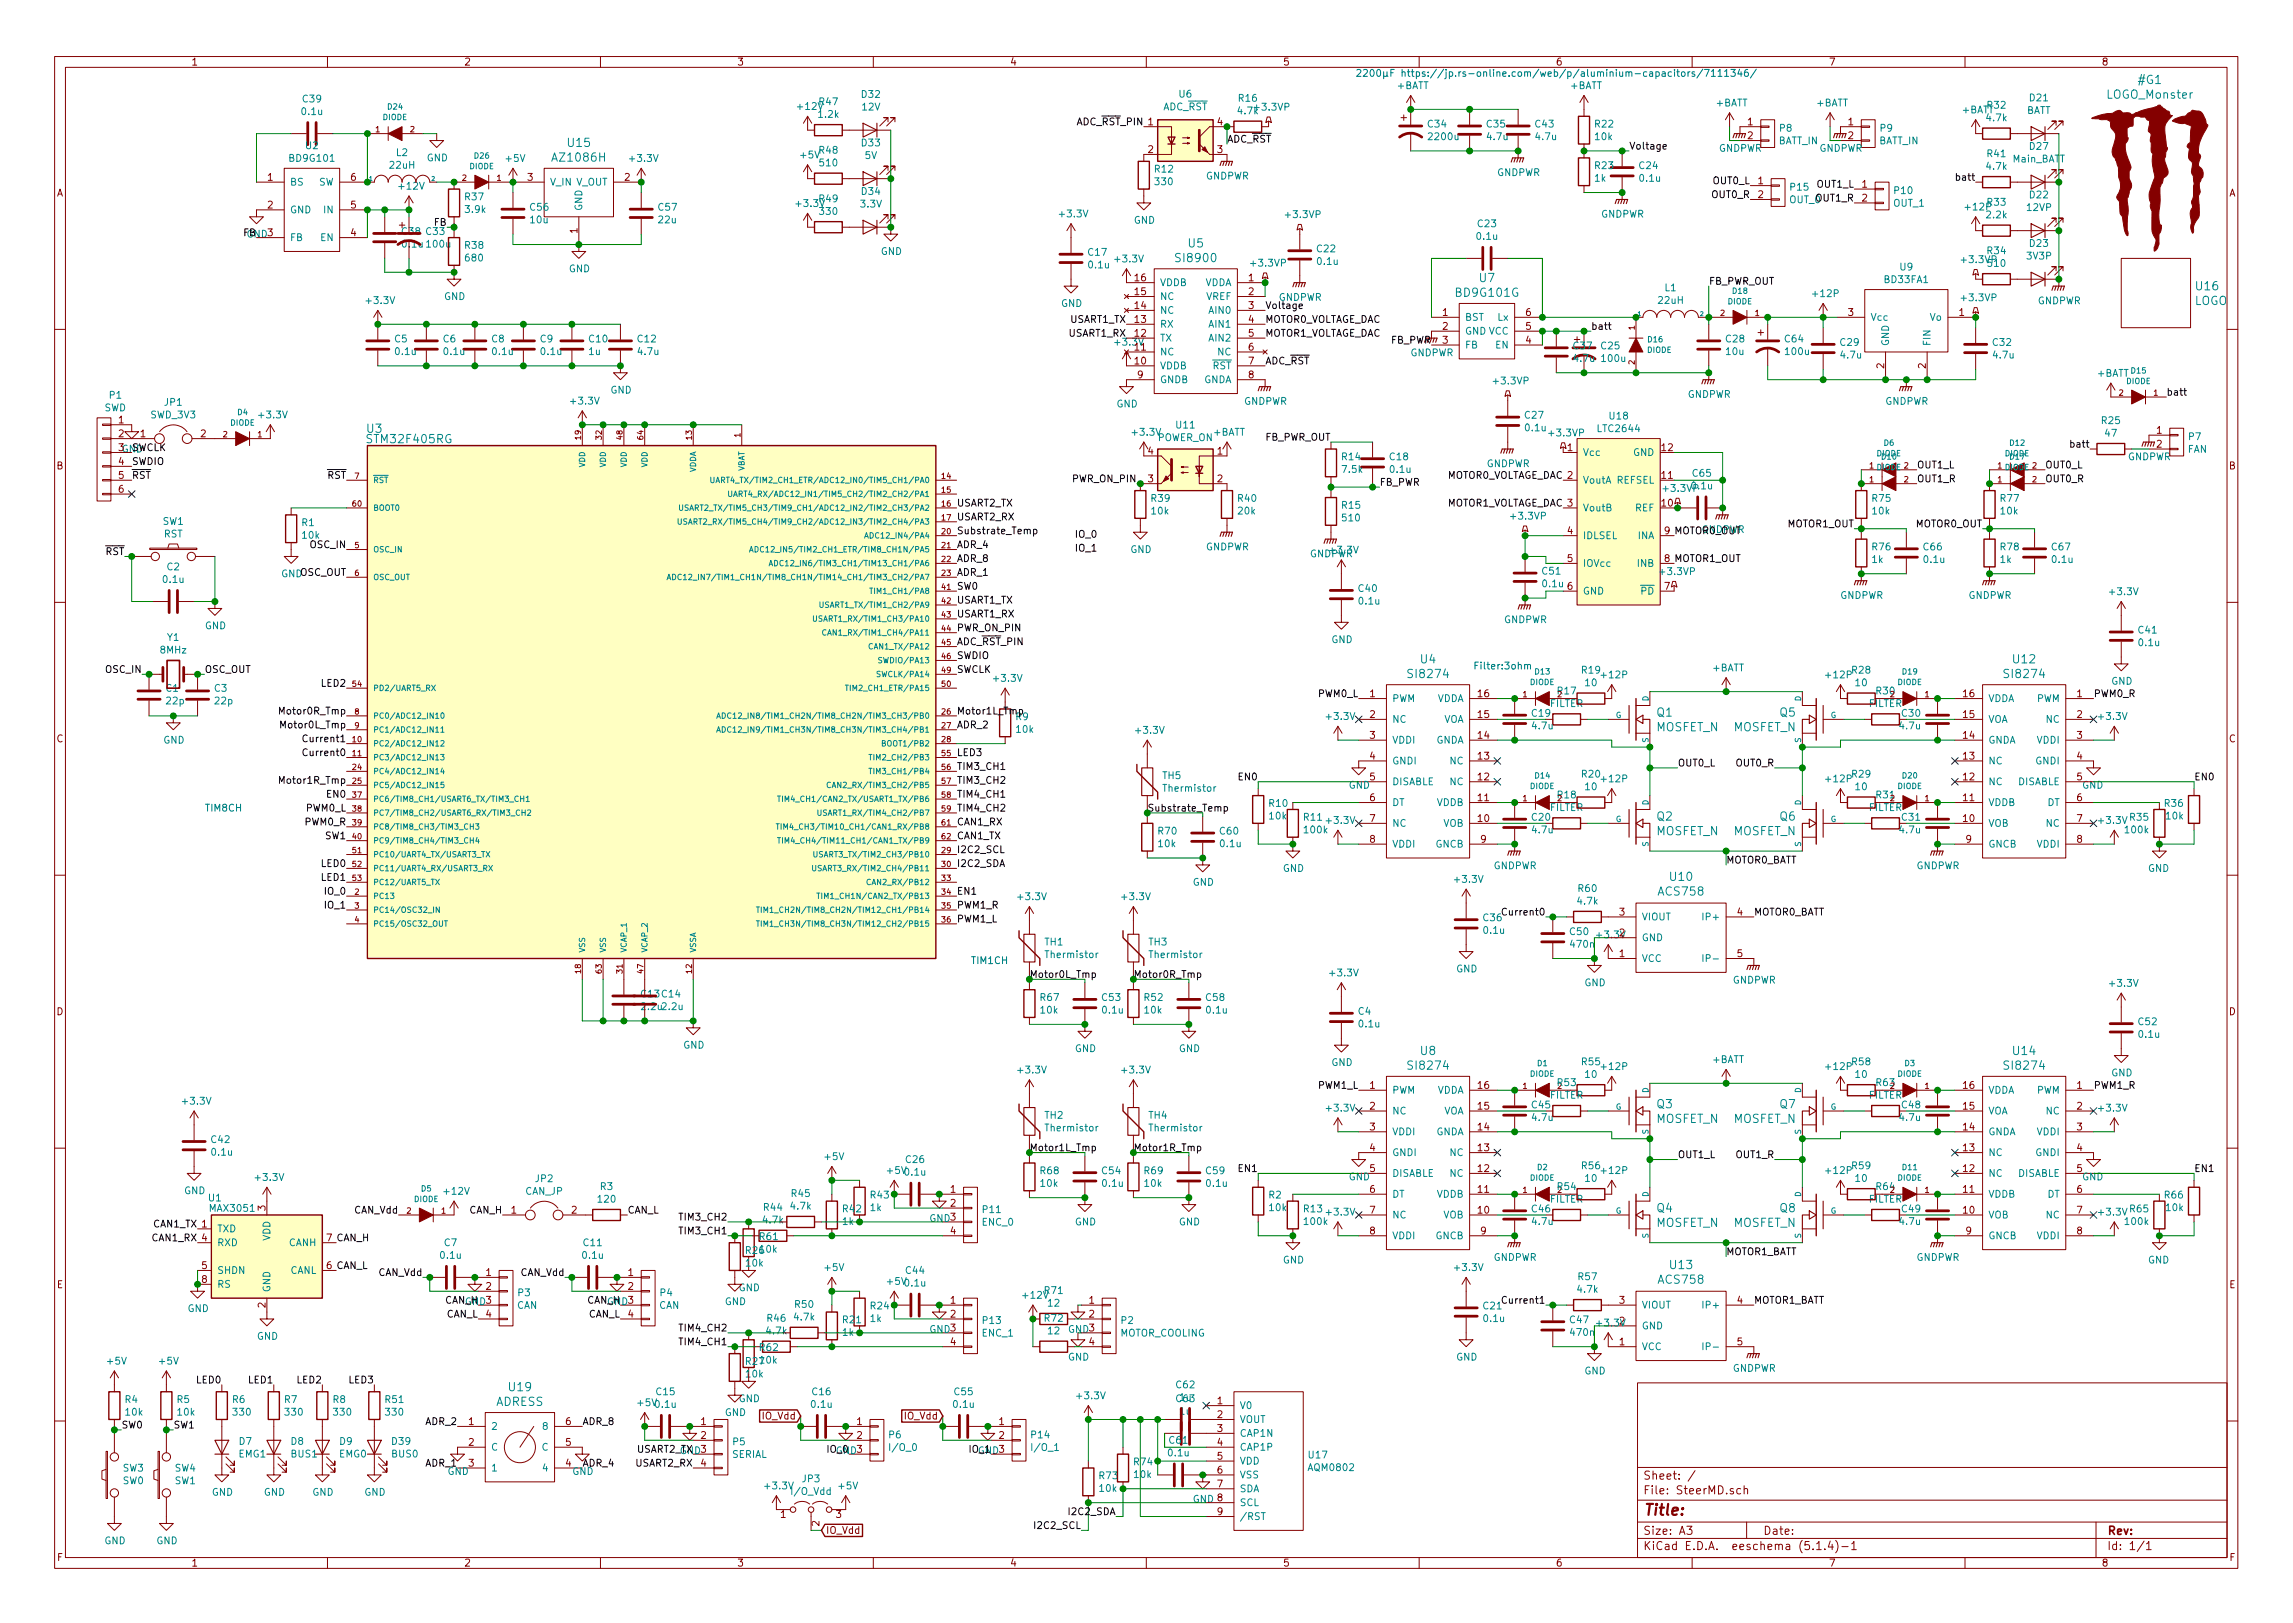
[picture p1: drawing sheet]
<svg xmlns="http://www.w3.org/2000/svg" width="297mm" height="210mm" viewBox="0 0 297 210" stroke-linecap="round" stroke-linejoin="round" font-family="sans-serif">
<defs><g id="words">
<text font-size="2" fill="#840000" x="212.8" y="196.3">Title:</text>
<g font-size="1.5" fill="#008484">
<text x="277.1" y="10.9">#G1</text>
<text x="272.9" y="12.8">LOGO_Monster</text>
<text x="71.8" y="20.9">AZ1086H</text>
<text x="73.6" y="19">U15</text>
<text x="152.5" y="34">SI8900</text>
<text x="154" y="32.1">U5</text>
<text x="188.7" y="38.4">BD9G101G</text>
<text x="191.7" y="36.5">U7</text>
<text x="284.2" y="39.5">LOGO</text>
<text x="284.5" y="37.6">U16</text>
<text x="47.5" y="56.1">U3</text>
<text x="47.7" y="57.4">STM32F405RG</text>
<text x="182.6" y="87.8">SI8274</text>
<text x="184" y="85.9">U4</text>
<text x="259.8" y="87.8">SI8274</text>
<text x="260.8" y="85.9">U12</text>
<text x="214.5" y="94.7">MOSFET_N</text>
<text x="214.7" y="92.8">Q1</text>
<text x="224.5" y="94.7">MOSFET_N</text>
<text x="230.6" y="92.8">Q5</text>
<text x="214.7" y="106.3">Q2</text>
<text x="230.6" y="106.3">Q6</text>
<text x="214.5" y="108.2">MOSFET_N</text>
<text x="224.5" y="108.2">MOSFET_N</text>
<text x="214.9" y="116">ACS758</text>
<text x="216.4" y="114.1">U10</text>
<text x="184" y="136.7">U8</text>
<text x="260.8" y="136.7">U14</text>
<text x="182.6" y="138.6">SI8274</text>
<text x="214.7" y="143.6">Q3</text>
<text x="230.6" y="143.6">Q7</text>
<text x="259.8" y="138.6">SI8274</text>
<text x="214.5" y="145.5">MOSFET_N</text>
<text x="224.5" y="145.5">MOSFET_N</text>
<text x="214.5" y="158.9">MOSFET_N</text>
<text x="214.7" y="157">Q4</text>
<text x="224.5" y="158.9">MOSFET_N</text>
<text x="230.6" y="157">Q8</text>
<text x="214.9" y="166.3">ACS758</text>
<text x="216.4" y="164.4">U13</text>
<text x="64.2" y="182.1">ADRESS</text>
<text x="66" y="180.2">U19</text>
</g>
<g font-size="1.5" fill="#840000">
<text x="212.8" y="191.7">Sheet: /</text>
<text x="212.8" y="193.6">File: SteerMD.sch</text>
<text x="212.8" y="200.8">KiCad E.D.A. eeschema (5.1.4)-1</text>
<text x="212.8" y="198.8">Size: A3</text>
<text x="228.4" y="198.8">Date:</text>
<text x="272.9" y="198.8">Rev:</text>
<text x="272.9" y="200.8">Id: 1/1</text>
</g>
<g font-size="1.3" fill="#840000">
<text x="24.7" y="8.5">1</text>
<text x="60.1" y="8.5">2</text>
<text x="95.5" y="8.5">3</text>
<text x="130.8" y="8.5">4</text>
<text x="166.2" y="8.5">5</text>
<text x="201.5" y="8.5">6</text>
<text x="236.9" y="8.5">7</text>
<text x="272.2" y="8.5">8</text>
<text x="157.7" y="16.2">4</text>
<text x="226.4" y="16.2">1</text>
<text x="239.4" y="16.2">1</text>
<text x="34.7" y="23.4">1</text>
<text x="45.5" y="23.4">6</text>
<text x="68.4" y="23.4">3</text>
<text x="80.9" y="23.4">2</text>
<text x="148.7" y="19.8">2</text>
<text x="157.7" y="19.8">3</text>
<text x="226.4" y="18">2</text>
<text x="227.8" y="23.9">1</text>
<text x="239.4" y="18">2</text>
<text x="7.3" y="25.4">A</text>
<text x="34.7" y="27">2</text>
<text x="45.5" y="27">5</text>
<text x="227.8" y="25.7">2</text>
<text x="241.2" y="24.3">1</text>
<text x="241.2" y="26.1">2</text>
<text x="288.7" y="25.4">A</text>
<text x="31.9" y="30.8">GND3</text>
<text x="45.5" y="30.6">4</text>
<text x="74.8" y="30.2" transform="rotate(-90 74.8 30.2)">1</text>
<text x="147" y="41.8">13</text>
<text x="147" y="40">14</text>
<text x="147" y="38.2">15</text>
<text x="147" y="36.4">16</text>
<text x="161.7" y="36.4">1</text>
<text x="161.7" y="38.2">2</text>
<text x="161.7" y="40">3</text>
<text x="161.7" y="41.8">4</text>
<text x="186.9" y="40.9">1</text>
<text x="197.7" y="40.9">6</text>
<text x="239.4" y="40.9">3</text>
<text x="253.8" y="40.9">1</text>
<text x="147" y="47.2">10</text>
<text x="147" y="45.4">11</text>
<text x="147" y="43.6">12</text>
<text x="161.7" y="43.6">5</text>
<text x="161.7" y="45.4">6</text>
<text x="161.7" y="47.2">7</text>
<text x="186.9" y="42.7">2</text>
<text x="186.9" y="44.5">3</text>
<text x="197.7" y="44.5">4</text>
<text x="197.7" y="42.7">5</text>
<text x="244.1" y="47.7" transform="rotate(-90 244.1 47.7)">2</text>
<text x="249.5" y="47.7" transform="rotate(-90 249.5 47.7)">2</text>
<text x="147.4" y="49">9</text>
<text x="161.7" y="49">8</text>
<text x="15.4" y="54.8">1</text>
<text x="15.4" y="56.6">2</text>
<text x="18.2" y="56.6">1</text>
<text x="26" y="56.6">2</text>
<text x="148.7" y="58.9">4</text>
<text x="157.7" y="58.9">1</text>
<text x="203.1" y="58.4">1</text>
<text x="215.3" y="58.4">12</text>
<text x="279.4" y="56.2">1</text>
<text x="279.4" y="58">2</text>
<text x="7.3" y="60.8">B</text>
<text x="15.4" y="60.2">4</text>
<text x="15.4" y="62">5</text>
<text x="15.4" y="63.8">6</text>
<text x="148.7" y="62.5">3</text>
<text x="157.7" y="62.5">2</text>
<text x="215.3" y="65.6">10</text>
<text x="215.3" y="62">11</text>
<text x="288.7" y="60.8">B</text>
<text x="203.1" y="69.2">4</text>
<text x="203.1" y="72.8">5</text>
<text x="203.1" y="76.4">6</text>
<text x="215.6" y="76.4">7</text>
<text x="177.5" y="90.3">1</text>
<text x="177.5" y="93">2</text>
<text x="177.5" y="95.7">3</text>
<text x="191.5" y="95.7">14</text>
<text x="191.5" y="93">15</text>
<text x="191.5" y="90.3">16</text>
<text x="200.8" y="91.6">FILTER</text>
<text x="242.1" y="91.6">FILTER</text>
<text x="246.4" y="92.9">C30</text>
<text x="254.4" y="95.7">14</text>
<text x="254.4" y="93">15</text>
<text x="254.4" y="90.3">16</text>
<text x="269.1" y="90.3">1</text>
<text x="269.1" y="93">2</text>
<text x="269.1" y="95.7">3</text>
<text x="7.3" y="96.2">C</text>
<text x="177.5" y="98.4">4</text>
<text x="177.5" y="101.1">5</text>
<text x="191.5" y="101.1">12</text>
<text x="191.5" y="98.4">13</text>
<text x="254.4" y="101.1">12</text>
<text x="254.4" y="98.4">13</text>
<text x="269.1" y="98.4">4</text>
<text x="269.1" y="101.1">5</text>
<text x="288.7" y="96.2">C</text>
<text x="177.5" y="103.8">6</text>
<text x="177.5" y="106.5">7</text>
<text x="191.5" y="106.5">10</text>
<text x="191.5" y="103.8">11</text>
<text x="200.8" y="105.1">FILTER</text>
<text x="242.1" y="105.1">FILTER</text>
<text x="254.4" y="106.5">10</text>
<text x="254.4" y="103.8">11</text>
<text x="269.1" y="103.8">6</text>
<text x="269.1" y="106.5">7</text>
<text x="177.5" y="109.2">8</text>
<text x="191.8" y="109.2">9</text>
<text x="254.7" y="109.2">9</text>
<text x="269.1" y="109.2">8</text>
<text x="209.8" y="118.6">3</text>
<text x="225.1" y="118.6">4</text>
<text x="207" y="121.6">+3.3V2</text>
<text x="209.8" y="124">1</text>
<text x="225.1" y="124">5</text>
<text x="7.3" y="131.5">D</text>
<text x="288.7" y="131.5">D</text>
<text x="177.5" y="141.1">1</text>
<text x="177.5" y="143.7">2</text>
<text x="191.5" y="143.7">15</text>
<text x="191.5" y="141.1">16</text>
<text x="198.5" y="143.6">C45</text>
<text x="242.1" y="142.3">FILTER</text>
<text x="254.4" y="143.7">15</text>
<text x="254.4" y="141.1">16</text>
<text x="269.1" y="141.1">1</text>
<text x="269.1" y="143.7">2</text>
<text x="177.5" y="146.4">3</text>
<text x="177.5" y="149.1">4</text>
<text x="191.5" y="149.1">13</text>
<text x="191.5" y="146.4">14</text>
<text x="254.4" y="149.1">13</text>
<text x="254.4" y="146.4">14</text>
<text x="269.1" y="146.4">3</text>
<text x="269.1" y="149.1">4</text>
<text x="123.1" y="154.5">1</text>
<text x="177.5" y="151.8">5</text>
<text x="177.5" y="154.5">6</text>
<text x="191.5" y="154.5">11</text>
<text x="191.5" y="151.8">12</text>
<text x="200.8" y="155.8">FILTER</text>
<text x="242.1" y="155.8">FILTER</text>
<text x="254.4" y="154.5">11</text>
<text x="254.4" y="151.8">12</text>
<text x="269.1" y="151.8">5</text>
<text x="269.1" y="154.5">6</text>
<text x="34.4" y="156.8" transform="rotate(-90 34.4 156.8)">3</text>
<text x="66.2" y="157.2">1</text>
<text x="74" y="157.2">2</text>
<text x="123.1" y="156.3">2</text>
<text x="123.1" y="159.9">4</text>
<text x="177.5" y="157.2">7</text>
<text x="177.5" y="159.9">8</text>
<text x="191.5" y="157.2">10</text>
<text x="191.8" y="159.9">9</text>
<text x="198.5" y="157.1">C46</text>
<text x="254.4" y="157.2">10</text>
<text x="254.7" y="159.9">9</text>
<text x="269.1" y="157.2">7</text>
<text x="269.1" y="159.9">8</text>
<text x="7.4" y="166.9">E</text>
<text x="26.1" y="164.4">5</text>
<text x="26.1" y="166.2">8</text>
<text x="63" y="165.3">1</text>
<text x="63" y="167.1">2</text>
<text x="81.4" y="165.3">1</text>
<text x="81.4" y="167.1">2</text>
<text x="288.8" y="166.9">E</text>
<text x="34.4" y="169.4" transform="rotate(-90 34.4 169.4)">2</text>
<text x="63" y="170.7">4</text>
<text x="81.4" y="170.7">4</text>
<text x="123.1" y="168.9">1</text>
<text x="123.1" y="170.7">2</text>
<text x="141.1" y="168.9">1</text>
<text x="141.1" y="170.7">2</text>
<text x="209.8" y="168.9">3</text>
<text x="225.1" y="168.9">4</text>
<text x="123.1" y="174.3">4</text>
<text x="141.1" y="174.3">4</text>
<text x="209.8" y="174.3">1</text>
<text x="225.1" y="174.3">5</text>
<text x="60.7" y="184.6">1</text>
<text x="73.3" y="184.6">6</text>
<text x="90.8" y="184.6">1</text>
<text x="98.8" y="183.9">IO_Vdd</text>
<text x="111" y="184.6">1</text>
<text x="117.2" y="183.9">IO_Vdd</text>
<text x="129.4" y="184.6">1</text>
<text x="157.7" y="181.9">1</text>
<text x="157.7" y="183.7">2</text>
<text x="157.7" y="185.5">3</text>
<text x="60.7" y="187.3">2</text>
<text x="60.7" y="190">3</text>
<text x="73.3" y="190">4</text>
<text x="73.3" y="187.3">5</text>
<text x="90.8" y="186.4">2</text>
<text x="90.8" y="190">4</text>
<text x="111" y="186.4">2</text>
<text x="129.4" y="186.4">2</text>
<text x="157.7" y="187.3">4</text>
<text x="157.7" y="189.1">5</text>
<text x="157.7" y="190.9">6</text>
<text x="101.1" y="196.6">1</text>
<text x="106.1" y="197.7" transform="rotate(-90 106.1 197.7)">2</text>
<text x="108.3" y="196.6">3</text>
<text x="154.5" y="194.7">GND 8</text>
<text x="157.7" y="192.7">7</text>
<text x="157.7" y="196.3">9</text>
<text x="7.4" y="202.2">F</text>
<text x="24.7" y="202.9">1</text>
<text x="60.1" y="202.9">2</text>
<text x="95.5" y="202.9">3</text>
<text x="107" y="198.7">IO_Vdd</text>
<text x="130.8" y="202.9">4</text>
<text x="166.2" y="202.9">5</text>
<text x="201.5" y="202.9">6</text>
<text x="236.9" y="202.9">7</text>
<text x="272.2" y="202.9">8</text>
<text x="288.8" y="202.2">F</text>
</g>
<g font-size="1.3" fill="#0000c2">
<text x="175.6" y="9.9">2200F https://jp.rs-online.com/web/p/aluminium-capacitors/7111346/</text>
<text x="190.8" y="86.7">Filter:3ohm</text>
<text x="26.5" y="105.1">TIM8CH</text>
<text x="125.7" y="124.9">TIM1CH</text>
</g>
<g font-size="1.3" fill="#008484">
<text x="181" y="11.5">+BATT</text>
<text x="203.4" y="11.5">+BATT</text>
<text x="39.2" y="14.9">0.1u</text>
<text x="39.3" y="13.3">C39</text>
<text x="103.4" y="14.2">+12V</text>
<text x="106.1" y="15.3">1.2k</text>
<text x="106.2" y="13.6">R47</text>
<text x="111.7" y="12.7">D32</text>
<text x="111.7" y="14.3">12V</text>
<text x="150.6" y="14.3">ADC_RST</text>
<text x="152.8" y="12.6">U6</text>
<text x="160.4" y="14.8">4.7k</text>
<text x="160.5" y="13.2">R16</text>
<text x="162.6" y="14.3">+3.3VP</text>
<text x="185" y="16.5">C34</text>
<text x="192.6" y="16.5">C35</text>
<text x="198.9" y="16.5">C43</text>
<text x="206.6" y="16.5">R22</text>
<text x="222.3" y="13.8">+BATT</text>
<text x="230.6" y="17.1">P8</text>
<text x="235.3" y="13.8">+BATT</text>
<text x="243.6" y="17.1">P9</text>
<text x="254.2" y="14.7">+BATT</text>
<text x="257.4" y="15.7">4.7k</text>
<text x="257.5" y="14.1">R32</text>
<text x="262.5" y="14.8">BATT</text>
<text x="263" y="13.1">D21</text>
<text x="37.6" y="21">BD9G101</text>
<text x="39.6" y="19.3">U2</text>
<text x="50.6" y="21.9">22uH</text>
<text x="51.4" y="20.2">L2</text>
<text x="55.3" y="20.9">GND</text>
<text x="65.6" y="21">+5V</text>
<text x="81.7" y="21">+3.3V</text>
<text x="103.8" y="20.5">+5V</text>
<text x="106.2" y="19.9">R48</text>
<text x="106.3" y="21.5">510</text>
<text x="111.7" y="19">D33</text>
<text x="112.1" y="20.6">5V</text>
<text x="149.6" y="22.4">R12</text>
<text x="149.7" y="24">330</text>
<text x="156.2" y="23.3">GNDPWR</text>
<text x="185.2" y="18.2">2200u</text>
<text x="192.7" y="18.2">4.7u</text>
<text x="193.9" y="22.8">GNDPWR</text>
<text x="199" y="18.2">4.7u</text>
<text x="206.6" y="23.5">1k</text>
<text x="206.6" y="21.9">R23</text>
<text x="206.7" y="18.2">10k</text>
<text x="212.4" y="21.9">C24</text>
<text x="212.5" y="23.5">0.1u</text>
<text x="222.6" y="19.7">GNDPWR</text>
<text x="230.3" y="18.7">BATT_IN</text>
<text x="235.7" y="19.7">GNDPWR</text>
<text x="243.4" y="18.7">BATT_IN</text>
<text x="257.4" y="22">4.7k</text>
<text x="257.5" y="20.4">R41</text>
<text x="260.7" y="21">Main_BATT</text>
<text x="263" y="19.4">D27</text>
<text x="37.5" y="24">BS</text>
<text x="37.5" y="27.6">GND</text>
<text x="41.3" y="24">SW</text>
<text x="42" y="27.6">IN</text>
<text x="51.8" y="24.6">+12V</text>
<text x="60.3" y="25.9">R37</text>
<text x="60.3" y="27.6">3.9k</text>
<text x="68.7" y="27.3">C56</text>
<text x="68.8" y="28.9">10u</text>
<text x="71.2" y="24">V_IN V_OUT</text>
<text x="75.4" y="27.4" transform="rotate(-90 75.4 27.4)">GND</text>
<text x="85.3" y="27.3">C57</text>
<text x="85.4" y="28.9">22u</text>
<text x="103.2" y="26.8">+3.3V</text>
<text x="106.2" y="26.2">R49</text>
<text x="106.3" y="27.8">330</text>
<text x="111.5" y="26.9">3.3V</text>
<text x="111.7" y="25.2">D34</text>
<text x="137.4" y="28.2">+3.3V</text>
<text x="146.9" y="29">GND</text>
<text x="166.7" y="28.2">+3.3VP</text>
<text x="191.5" y="29.4">C23</text>
<text x="207.4" y="28.2">GNDPWR</text>
<text x="232" y="24.7">P15</text>
<text x="245.3" y="26.8">OUT_1</text>
<text x="245.4" y="25.1">P10</text>
<text x="254.7" y="27.3">+12P</text>
<text x="257.4" y="28.3">2.2k</text>
<text x="257.5" y="26.6">R33</text>
<text x="262.6" y="27.3">12VP</text>
<text x="263" y="25.7">D22</text>
<text x="37.5" y="31.2">FB</text>
<text x="41.5" y="31.2">EN</text>
<text x="52.1" y="30.4">C38 C33</text>
<text x="52.2" y="32.1">0.1u 100u</text>
<text x="60.3" y="32.2">R38</text>
<text x="60.4" y="33.9">680</text>
<text x="73.7" y="35.3">GND</text>
<text x="114.1" y="33">GND</text>
<text x="141" y="33.1">C17</text>
<text x="141.1" y="34.8">0.1u</text>
<text x="144.5" y="34">+3.3V</text>
<text x="162.2" y="34.5">+3.3VP</text>
<text x="170.6" y="32.7">C22</text>
<text x="170.7" y="34.3">0.1u</text>
<text x="191.4" y="31.1">0.1u</text>
<text x="246.2" y="35">U9</text>
<text x="254.2" y="34.1">+3.3VP</text>
<text x="257.5" y="32.9">R34</text>
<text x="257.6" y="34.6">510</text>
<text x="262.6" y="33.6">3V3P</text>
<text x="263" y="32">D23</text>
<text x="47.6" y="39.4">+3.3V</text>
<text x="57.5" y="38.9">GND</text>
<text x="137.4" y="39.8">GND</text>
<text x="150.2" y="40.7">NC</text>
<text x="150.2" y="38.9">NC</text>
<text x="150.2" y="37.1">VDDB</text>
<text x="156" y="37.1">VDDA</text>
<text x="156.2" y="38.9">VREF</text>
<text x="156.7" y="40.7">AIN0</text>
<text x="165.6" y="39">GNDPWR</text>
<text x="189.7" y="41.6">BST</text>
<text x="194" y="41.6">Lx</text>
<text x="214.9" y="39.4">22uH</text>
<text x="215.7" y="37.7">L1</text>
<text x="235" y="38.5">+12P</text>
<text x="242.3" y="41.6">Vcc</text>
<text x="244.2" y="36.7">BD33FA1</text>
<text x="250" y="41.6">Vo</text>
<text x="254.2" y="39">+3.3VP</text>
<text x="263.9" y="39.4">GNDPWR</text>
<text x="51.2" y="44.4">C5</text>
<text x="51.3" y="46">0.1u</text>
<text x="57.4" y="44.4">C6</text>
<text x="57.6" y="46">0.1u</text>
<text x="63.7" y="44.4">C8</text>
<text x="63.9" y="46">0.1u</text>
<text x="70" y="44.4">C9</text>
<text x="70.2" y="46">0.1u</text>
<text x="76.3" y="46">1u</text>
<text x="76.3" y="44.4">C10</text>
<text x="82.6" y="44.4">C12</text>
<text x="82.7" y="46">4.7u</text>
<text x="144.5" y="44.8">+3.3V</text>
<text x="150.2" y="47.8">VDDB</text>
<text x="150.2" y="46">NC</text>
<text x="150.2" y="44.3">TX</text>
<text x="150.2" y="42.5">RX</text>
<text x="156.7" y="42.5">AIN1</text>
<text x="156.7" y="44.3">AIN2</text>
<text x="157.1" y="47.8">RST</text>
<text x="157.8" y="46">NC</text>
<text x="182.7" y="46.2">GNDPWR</text>
<text x="189.7" y="43.4">GND VCC</text>
<text x="189.7" y="45.1">FB</text>
<text x="193.8" y="45.1">EN</text>
<text x="203.9" y="45.3">C37</text>
<text x="204" y="46.9">4.7u</text>
<text x="207.5" y="45.3">C25</text>
<text x="207.6" y="46.9">100u</text>
<text x="223.6" y="44.4">C28</text>
<text x="223.7" y="46">10u</text>
<text x="231.3" y="44.4">C64</text>
<text x="231.4" y="46">100u</text>
<text x="238.4" y="44.8">C29</text>
<text x="238.5" y="46.4">4.7u</text>
<text x="244.7" y="44.9" transform="rotate(-90 244.7 44.9)">GND</text>
<text x="250.1" y="44.9" transform="rotate(-90 250.1 44.9)">FIN</text>
<text x="258.2" y="44.8">C32</text>
<text x="258.3" y="46.4">4.7u</text>
<text x="13.5" y="53.3">SWD</text>
<text x="14.2" y="51.7">P1</text>
<text x="21.3" y="52.6">JP1</text>
<text x="74" y="52.4">+3.3V</text>
<text x="79.1" y="51">GND</text>
<text x="144.6" y="52.8">GND</text>
<text x="150.2" y="49.6">GNDB</text>
<text x="155.9" y="49.6">GNDA</text>
<text x="161.1" y="52.4">GNDPWR</text>
<text x="193.6" y="49.8">+3.3VP</text>
<text x="218.6" y="51.5">GNDPWR</text>
<text x="244.2" y="52.4">GNDPWR</text>
<text x="271.7" y="48.8">+BATT</text>
<text x="19.5" y="54.2">SWD_3V3</text>
<text x="33.6" y="54.2">+3.3V</text>
<text x="146.8" y="56.4">+3.3V</text>
<text x="149.9" y="57.1">POWER_ON</text>
<text x="152.4" y="55.5">U11</text>
<text x="157.2" y="56.4">+BATT</text>
<text x="173.9" y="59.6">R14</text>
<text x="180.1" y="59.6">C18</text>
<text x="197.6" y="54.2">C27</text>
<text x="197.7" y="55.9">0.1u</text>
<text x="200.8" y="56.5">+3.3VP</text>
<text x="205" y="59.1">Vcc</text>
<text x="207.1" y="56">LTC2644</text>
<text x="208.5" y="54.3">U18</text>
<text x="211.6" y="59.1">GND</text>
<text x="272.3" y="54.9">R25</text>
<text x="272.8" y="56.6">47</text>
<text x="275.6" y="59.6">GNDPWR</text>
<text x="283.4" y="58.7">FAN</text>
<text x="283.6" y="57">P7</text>
<text x="149.2" y="65">R39</text>
<text x="160.4" y="65">R40</text>
<text x="173.9" y="65.9">R15</text>
<text x="173.9" y="61.3">7.5k</text>
<text x="180.2" y="61.3">0.1u</text>
<text x="192.6" y="60.5">GNDPWR</text>
<text x="205" y="62.7">VoutA</text>
<text x="209.4" y="62.7">REFSEL</text>
<text x="215.6" y="63.7">+3.3VP</text>
<text x="219.2" y="63.4">0.1u</text>
<text x="219.3" y="61.8">C65</text>
<text x="242.6" y="65">R75</text>
<text x="259.2" y="65">R77</text>
<text x="21.1" y="68">SW1</text>
<text x="21.2" y="69.6">RST</text>
<text x="39.1" y="68.2">R1</text>
<text x="39.2" y="69.8">10k</text>
<text x="146.4" y="71.6">GND</text>
<text x="149.2" y="66.6">10k</text>
<text x="156.2" y="71.3">GNDPWR</text>
<text x="160.4" y="66.6">20k</text>
<text x="172.4" y="71.7">+3.3V</text>
<text x="174" y="67.5">510</text>
<text x="195.9" y="67.3">+3.3VP</text>
<text x="205" y="66.3">VoutB</text>
<text x="205" y="69.8">IDLSEL</text>
<text x="211.9" y="66.3">REF</text>
<text x="212.2" y="69.8">INA</text>
<text x="242.6" y="71.3">R76</text>
<text x="242.6" y="66.6">10k</text>
<text x="249.2" y="71.3">C66</text>
<text x="259.2" y="71.3">R78</text>
<text x="259.2" y="66.6">10k</text>
<text x="265.8" y="71.3">C67</text>
<text x="21.2" y="75.5">0.1u</text>
<text x="21.7" y="73.9">C2</text>
<text x="176" y="76.7">C40</text>
<text x="199.8" y="74.4">C51</text>
<text x="199.9" y="76.1">0.1u</text>
<text x="205" y="73.4">IOVcc</text>
<text x="205" y="77">GND</text>
<text x="212.2" y="73.4">INB</text>
<text x="212.6" y="77">PD</text>
<text x="215.2" y="74.5">+3.3VP</text>
<text x="238.3" y="77.6">GNDPWR</text>
<text x="242.5" y="72.9">1k</text>
<text x="249.3" y="72.9">0.1u</text>
<text x="255" y="77.6">GNDPWR</text>
<text x="259.1" y="72.9">1k</text>
<text x="265.9" y="72.9">0.1u</text>
<text x="273.4" y="77.1">+3.3V</text>
<text x="21.7" y="83">Y1</text>
<text x="26.5" y="81.5">GND</text>
<text x="172.5" y="83.3">GND</text>
<text x="176.1" y="78.3">0.1u</text>
<text x="194.8" y="80.7">GNDPWR</text>
<text x="277.1" y="82.1">C41</text>
<text x="277.1" y="83.7">0.1u</text>
<text x="20.8" y="84.7">8MHz</text>
<text x="21.5" y="89.6">C1</text>
<text x="27.8" y="89.6">C3</text>
<text x="128.8" y="88.3">+3.3V</text>
<text x="201.8" y="90">R17</text>
<text x="204.9" y="87.3">R19</text>
<text x="205.4" y="88.9">10</text>
<text x="207.6" y="87.9">+12P</text>
<text x="221.8" y="87">+BATT</text>
<text x="236.7" y="87.9">+12P</text>
<text x="239.9" y="87.3">R28</text>
<text x="240.4" y="88.9">10</text>
<text x="243.1" y="90">R30</text>
<text x="273.5" y="88.7">GND</text>
<text x="21.6" y="91.3">22p</text>
<text x="27.9" y="91.3">22p</text>
<text x="131.6" y="93.3">R9</text>
<text x="131.7" y="94.9">10k</text>
<text x="147.2" y="95.1">+3.3V</text>
<text x="171.9" y="93.3">+3.3V</text>
<text x="180.3" y="90.9">PWM</text>
<text x="180.3" y="93.6">NC</text>
<text x="186.1" y="90.9">VDDA</text>
<text x="186.9" y="93.6">VOA</text>
<text x="198.5" y="92.9">C19</text>
<text x="198.6" y="94.5">4.7u</text>
<text x="246.2" y="94.5">4.7u</text>
<text x="257.5" y="93.6">VOA</text>
<text x="257.5" y="90.9">VDDA</text>
<text x="263.8" y="90.9">PWM</text>
<text x="265.1" y="93.6">NC</text>
<text x="272" y="93.3">+3.3V</text>
<text x="21.2" y="96.3">GND</text>
<text x="150.6" y="100.9">TH5</text>
<text x="180.3" y="96.3">VDDI</text>
<text x="180.3" y="99">GNDI</text>
<text x="180.3" y="101.7">DISABLE</text>
<text x="186" y="96.3">GNDA</text>
<text x="187.8" y="101.7">NC</text>
<text x="187.8" y="99">NC</text>
<text x="204.9" y="100.7">R20</text>
<text x="207.6" y="101.3">+12P</text>
<text x="236.7" y="101.3">+12P</text>
<text x="239.9" y="100.7">R29</text>
<text x="257.5" y="101.7">NC</text>
<text x="257.5" y="99">NC</text>
<text x="257.5" y="96.3">GNDA</text>
<text x="261.4" y="101.7">DISABLE</text>
<text x="263.8" y="99">GNDI</text>
<text x="263.9" y="96.3">VDDI</text>
<text x="150.8" y="102.6">Thermistor</text>
<text x="164.4" y="104.5">R10</text>
<text x="164.5" y="106.2">10k</text>
<text x="168.9" y="106.3">R11</text>
<text x="169" y="108">100k</text>
<text x="171.9" y="106.7">+3.3V</text>
<text x="174.7" y="102.2">GND</text>
<text x="180.3" y="104.4">DT</text>
<text x="180.3" y="107.1">NC</text>
<text x="186.1" y="104.4">VDDB</text>
<text x="186.9" y="107.1">VOB</text>
<text x="198.5" y="106.3">C20</text>
<text x="198.6" y="108">4.7u</text>
<text x="201.8" y="103.4">R18</text>
<text x="205.4" y="102.4">10</text>
<text x="240.4" y="102.4">10</text>
<text x="243.1" y="103.4">R31</text>
<text x="246.2" y="108">4.7u</text>
<text x="246.4" y="106.3">C31</text>
<text x="257.5" y="107.1">VOB</text>
<text x="257.5" y="104.4">VDDB</text>
<text x="265.1" y="107.1">NC</text>
<text x="265.2" y="104.4">DT</text>
<text x="269.7" y="102.2">GND</text>
<text x="272" y="106.7">+3.3V</text>
<text x="275.4" y="108">100k</text>
<text x="276" y="106.3">R35</text>
<text x="280.4" y="104.5">R36</text>
<text x="280.6" y="106.2">10k</text>
<text x="150.1" y="108.1">R70</text>
<text x="150.1" y="109.8">10k</text>
<text x="158.1" y="108.1">C60</text>
<text x="158.2" y="109.8">0.1u</text>
<text x="166.2" y="112.9">GND</text>
<text x="180.3" y="109.8">VDDI</text>
<text x="186" y="109.8">GNCB</text>
<text x="193.4" y="112.6">GNDPWR</text>
<text x="248.2" y="112.6">GNDPWR</text>
<text x="257.5" y="109.8">GNCB</text>
<text x="263.9" y="109.8">VDDI</text>
<text x="278.3" y="112.9">GND</text>
<text x="132" y="116.6">+3.3V</text>
<text x="145.4" y="116.6">+3.3V</text>
<text x="154.5" y="114.7">GND</text>
<text x="188.5" y="114.4">+3.3V</text>
<text x="192.2" y="119.3">C36</text>
<text x="204.4" y="117.2">4.7k</text>
<text x="204.5" y="115.6">R60</text>
<text x="212.6" y="119.2">VIOUT</text>
<text x="221" y="119.2">IP+</text>
<text x="135.3" y="122.5">TH1</text>
<text x="135.5" y="124.1">Thermistor</text>
<text x="148.8" y="122.5">TH3</text>
<text x="149" y="124.1">Thermistor</text>
<text x="188.6" y="126">GND</text>
<text x="192.3" y="121">0.1u</text>
<text x="203.4" y="121.1">C50</text>
<text x="203.5" y="122.8">470n</text>
<text x="212.6" y="124.6">VCC</text>
<text x="212.6" y="121.9">GND</text>
<text x="221.3" y="124.6">IP-</text>
<text x="83.1" y="129.2">C13 C14</text>
<text x="83.2" y="130.9">2.2u 2.2u</text>
<text x="134.8" y="129.7">R67</text>
<text x="134.8" y="131.3">10k</text>
<text x="142.8" y="129.7">C53</text>
<text x="142.9" y="131.3">0.1u</text>
<text x="148.3" y="129.7">R52</text>
<text x="148.3" y="131.3">10k</text>
<text x="156.3" y="129.7">C58</text>
<text x="156.4" y="131.3">0.1u</text>
<text x="172.4" y="126.5">+3.3V</text>
<text x="176" y="131.5">C4</text>
<text x="205.2" y="127.8">GND</text>
<text x="224.4" y="127.4">GNDPWR</text>
<text x="273.4" y="127.8">+3.3V</text>
<text x="88.5" y="135.8">GND</text>
<text x="139.2" y="136.3">GND</text>
<text x="152.7" y="136.3">GND</text>
<text x="176.1" y="133.1">0.1u</text>
<text x="221.8" y="137.7">+BATT</text>
<text x="277.1" y="132.8">C52</text>
<text x="277.1" y="134.4">0.1u</text>
<text x="23.8" y="143.1">+3.3V</text>
<text x="132" y="139.1">+3.3V</text>
<text x="145.4" y="139.1">+3.3V</text>
<text x="172.5" y="138.1">GND</text>
<text x="180.3" y="141.7">PWM</text>
<text x="186.1" y="141.7">VDDA</text>
<text x="200.8" y="142.3">FILTER</text>
<text x="201.8" y="140.7">R53</text>
<text x="204.9" y="138">R55</text>
<text x="205.4" y="139.6">10</text>
<text x="207.6" y="138.6">+12P</text>
<text x="236.7" y="138.6">+12P</text>
<text x="239.9" y="138">R58</text>
<text x="240.4" y="139.6">10</text>
<text x="243.1" y="140.7">R63</text>
<text x="246.4" y="143.6">C48</text>
<text x="257.5" y="141.7">VDDA</text>
<text x="263.8" y="141.7">PWM</text>
<text x="273.5" y="139.4">GND</text>
<text x="27.4" y="148.1">C42</text>
<text x="27.5" y="149.7">0.1u</text>
<text x="135.3" y="144.9">TH2</text>
<text x="135.5" y="146.6">Thermistor</text>
<text x="148.8" y="144.9">TH4</text>
<text x="149" y="146.6">Thermistor</text>
<text x="171.9" y="144">+3.3V</text>
<text x="180.3" y="144.4">NC</text>
<text x="180.3" y="147.1">VDDI</text>
<text x="180.3" y="149.8">GNDI</text>
<text x="186" y="147.1">GNDA</text>
<text x="186.9" y="144.4">VOA</text>
<text x="187.8" y="149.8">NC</text>
<text x="198.6" y="145.2">4.7u</text>
<text x="246.2" y="145.2">4.7u</text>
<text x="257.5" y="149.8">NC</text>
<text x="257.5" y="147.1">GNDA</text>
<text x="257.5" y="144.4">VOA</text>
<text x="263.8" y="149.8">GNDI</text>
<text x="263.9" y="147.1">VDDI</text>
<text x="265.1" y="144.4">NC</text>
<text x="272" y="144">+3.3V</text>
<text x="23.9" y="154.7">GND</text>
<text x="27" y="155.6">U1</text>
<text x="33.2" y="153">+3.3V</text>
<text x="57.6" y="154.8">+12V</text>
<text x="68" y="154.8">CAN_JP</text>
<text x="69.4" y="153.1">JP2</text>
<text x="77.5" y="155.8">120</text>
<text x="77.8" y="154.2">R3</text>
<text x="102.6" y="155.1">R45</text>
<text x="106.9" y="150.3">+5V</text>
<text x="112.8" y="155.3">R43</text>
<text x="115" y="152.1">+5V0.1u</text>
<text x="117.4" y="150.7">C26</text>
<text x="134.8" y="152.1">R68</text>
<text x="134.8" y="153.8">10k</text>
<text x="142.8" y="152.1">C54</text>
<text x="142.9" y="153.8">0.1u</text>
<text x="148.3" y="152.1">R69</text>
<text x="148.3" y="153.8">10k</text>
<text x="156.3" y="152.1">C59</text>
<text x="156.4" y="153.8">0.1u</text>
<text x="164.4" y="155.3">R2</text>
<text x="174.7" y="152.9">GND</text>
<text x="180.3" y="152.5">DISABLE</text>
<text x="180.3" y="155.2">DT</text>
<text x="186.1" y="155.2">VDDB</text>
<text x="187.8" y="152.5">NC</text>
<text x="201.8" y="154.2">R54</text>
<text x="204.9" y="151.5">R56</text>
<text x="205.4" y="153.1">10</text>
<text x="207.6" y="152.1">+12P</text>
<text x="236.7" y="152.1">+12P</text>
<text x="239.9" y="151.5">R59</text>
<text x="240.4" y="153.1">10</text>
<text x="243.1" y="154.2">R64</text>
<text x="257.5" y="155.2">VDDB</text>
<text x="257.5" y="152.5">NC</text>
<text x="261.4" y="152.5">DISABLE</text>
<text x="265.2" y="155.2">DT</text>
<text x="269.7" y="152.9">GND</text>
<text x="280.4" y="155.3">R66</text>
<text x="27.3" y="157">MAX3051</text>
<text x="28.1" y="159.6">TXD</text>
<text x="28.1" y="161.4">RXD</text>
<text x="35" y="160.8" transform="rotate(-90 35 160.8)">VDD</text>
<text x="37.4" y="161.4">CANH</text>
<text x="57.6" y="161.4">C7</text>
<text x="75.6" y="161.4">C11</text>
<text x="98.4" y="160.6">R61</text>
<text x="98.9" y="158.5">4.7k</text>
<text x="99" y="156.9">R44</text>
<text x="102.5" y="156.7">4.7k</text>
<text x="109.2" y="158.7">1k</text>
<text x="109.2" y="157.1">R42</text>
<text x="112.8" y="156.9">1k</text>
<text x="120.4" y="158.3">GND3</text>
<text x="127.2" y="158.8">ENC_0</text>
<text x="127.4" y="157.1">P11</text>
<text x="139.2" y="158.7">GND</text>
<text x="152.7" y="158.7">GND</text>
<text x="164.5" y="156.9">10k</text>
<text x="168.9" y="157.1">R13</text>
<text x="169" y="158.7">100k</text>
<text x="171.9" y="157.5">+3.3V</text>
<text x="180.3" y="157.8">NC</text>
<text x="180.3" y="160.5">VDDI</text>
<text x="186" y="160.5">GNCB</text>
<text x="186.9" y="157.8">VOB</text>
<text x="198.6" y="158.7">4.7u</text>
<text x="246.2" y="158.7">4.7u</text>
<text x="246.4" y="157.1">C49</text>
<text x="257.5" y="157.8">VOB</text>
<text x="257.5" y="160.5">GNCB</text>
<text x="263.9" y="160.5">VDDI</text>
<text x="265.1" y="157.8">NC</text>
<text x="272" y="157.5">+3.3V</text>
<text x="275.4" y="158.7">100k</text>
<text x="276" y="157.1">R65</text>
<text x="280.6" y="156.9">10k</text>
<text x="28.1" y="165">SHDN</text>
<text x="28.1" y="166.8">RS</text>
<text x="35" y="167.5" transform="rotate(-90 35 167.5)">GND</text>
<text x="37.6" y="165">CANL</text>
<text x="57.1" y="163.1">0.1u</text>
<text x="67.1" y="167.9">P3</text>
<text x="75.5" y="163.1">0.1u</text>
<text x="85.5" y="167.9">P4</text>
<text x="95.7" y="167.3">GND</text>
<text x="96.6" y="162.4">R2610k</text>
<text x="96.7" y="164.1">10k</text>
<text x="106.9" y="164.7">+5V</text>
<text x="115" y="166.5">+5V0.1u</text>
<text x="117.4" y="165">C44</text>
<text x="135.3" y="167.6">R71</text>
<text x="166.2" y="163.7">GND</text>
<text x="188.5" y="164.7">+3.3V</text>
<text x="193.4" y="163.3">GNDPWR</text>
<text x="204.4" y="167.5">4.7k</text>
<text x="204.5" y="165.8">R57</text>
<text x="248.2" y="163.3">GNDPWR</text>
<text x="278.3" y="163.7">GND</text>
<text x="24.3" y="170">GND</text>
<text x="33.3" y="173.6">GND</text>
<text x="67" y="169.6">CAN</text>
<text x="85.4" y="169.6">CAN</text>
<text x="93.9" y="169.1">GND</text>
<text x="99.4" y="172.9">4.7k</text>
<text x="99.4" y="171.2">R46</text>
<text x="102.9" y="171.1">4.7k</text>
<text x="103" y="169.4">R50</text>
<text x="109.2" y="173.1">1k</text>
<text x="109.2" y="171.4">R21</text>
<text x="112.8" y="171.3">1k</text>
<text x="112.8" y="169.6">R24</text>
<text x="120.4" y="172.7">GND3</text>
<text x="127.2" y="173.1">ENC_1</text>
<text x="127.4" y="171.5">P13</text>
<text x="132.6" y="168.2">+12V</text>
<text x="135.3" y="171.2">R72</text>
<text x="135.8" y="169.3">12</text>
<text x="135.8" y="172.9">12</text>
<text x="145" y="173.1">MOTOR_COOLING</text>
<text x="145.3" y="171.5">P2</text>
<text x="192.2" y="169.6">C21</text>
<text x="192.3" y="171.3">0.1u</text>
<text x="203.4" y="171.4">C47</text>
<text x="203.5" y="173.1">470n</text>
<text x="207" y="171.8">+3.3V2</text>
<text x="212.6" y="172.2">GND</text>
<text x="212.6" y="169.5">VIOUT</text>
<text x="221" y="169.5">IP+</text>
<text x="14" y="176.8">+5V</text>
<text x="20.7" y="176.8">+5V</text>
<text x="96.6" y="176.8">R2710k</text>
<text x="96.7" y="178.4">10k</text>
<text x="98.4" y="175">R62</text>
<text x="138.3" y="176.3">GND</text>
<text x="152.4" y="179.8">C62</text>
<text x="188.6" y="176.3">GND</text>
<text x="205.2" y="178.1">GND</text>
<text x="212.6" y="174.9">VCC</text>
<text x="221.3" y="174.9">IP-</text>
<text x="224.4" y="177.7">GNDPWR</text>
<text x="16.2" y="181.8">R4</text>
<text x="16.3" y="183.4">10k</text>
<text x="23" y="181.8">R5</text>
<text x="23" y="183.4">10k</text>
<text x="30.1" y="181.8">R6</text>
<text x="30.3" y="183.4">330</text>
<text x="36.9" y="181.8">R7</text>
<text x="37" y="183.4">330</text>
<text x="43.2" y="181.8">R8</text>
<text x="43.3" y="183.4">330</text>
<text x="49.9" y="181.8">R51</text>
<text x="50" y="183.4">330</text>
<text x="63.6" y="185.2">2</text>
<text x="70.4" y="185.2">8</text>
<text x="82.7" y="182.2">+5V0.1u</text>
<text x="85.1" y="180.7">C15</text>
<text x="93.9" y="183.4">GND</text>
<text x="95.7" y="181.6">GND</text>
<text x="105.2" y="182.4">0.1u</text>
<text x="105.3" y="180.7">C16</text>
<text x="123.6" y="182.4">0.1u</text>
<text x="123.7" y="180.7">C55</text>
<text x="139.6" y="181.3">+3.3V</text>
<text x="152.4" y="181.6">C63</text>
<text x="152.8" y="183.3">1u</text>
<text x="152.8" y="181.5">1u</text>
<text x="160.6" y="182.5">V0</text>
<text x="160.6" y="184.3">VOUT</text>
<text x="15.9" y="190.6">SW3</text>
<text x="22.7" y="190.6">SW4</text>
<text x="30.9" y="188.8">EMG1</text>
<text x="31" y="187.2">D7</text>
<text x="37.7" y="187.2">D8</text>
<text x="37.7" y="188.8">BUS1</text>
<text x="44" y="188.8">EMG0</text>
<text x="44" y="187.2">D9</text>
<text x="50.8" y="188.8">BUS0</text>
<text x="50.8" y="187.2">D39</text>
<text x="63.6" y="187.9">C</text>
<text x="63.6" y="190.6">1</text>
<text x="70.2" y="187.9">C</text>
<text x="70.4" y="190.6">4</text>
<text x="74.1" y="191.1">GND</text>
<text x="94.8" y="188.9">SERIAL</text>
<text x="95" y="187.2">P5</text>
<text x="115.2" y="186.3">P6</text>
<text x="115.4" y="188">I/O_0</text>
<text x="133.6" y="186.3">P14</text>
<text x="133.9" y="188">I/O_1</text>
<text x="142.4" y="191.6">R73</text>
<text x="146.9" y="189.8">R74</text>
<text x="147" y="191.5">10k</text>
<text x="151.4" y="188.7">0.1u</text>
<text x="151.5" y="187">C61</text>
<text x="160.6" y="186.1">CAP1N</text>
<text x="160.6" y="187.9">CAP1P</text>
<text x="160.6" y="189.7">VDD</text>
<text x="160.6" y="191.5">VSS</text>
<text x="169.6" y="188.9">U17</text>
<text x="169.6" y="190.6">AQM0802</text>
<text x="15.9" y="192.3">SW0</text>
<text x="22.7" y="192.3">SW1</text>
<text x="27.4" y="193.8">GND</text>
<text x="34.2" y="193.8">GND</text>
<text x="40.5" y="193.8">GND</text>
<text x="47.2" y="193.8">GND</text>
<text x="99.2" y="192.9">+3.3V</text>
<text x="102.7" y="193.7">I/O_Vdd</text>
<text x="104" y="192">JP3</text>
<text x="108.7" y="192.9">+5V</text>
<text x="142.5" y="193.3">10k</text>
<text x="160.6" y="193.3">SDA</text>
<text x="160.6" y="195.1">SCL</text>
<text x="160.6" y="196.9">/RST</text>
<text x="13.5" y="200.1">GND</text>
<text x="20.3" y="200.1">GND</text>
</g>
<g font-size="1.3">
<text x="139.5" y="16.2">ADC_RST_PIN 1</text>
<text x="158.9" y="18.5">ADC_RST</text>
<text x="211" y="19.4">Voltage</text>
<text x="222" y="23.9">OUT0_L</text>
<text x="253.6" y="23.4">batt</text>
<text x="56.3" y="29.3">FB</text>
<text x="221.8" y="25.7">OUT0_R</text>
<text x="231.8" y="26.3">OUT_0</text>
<text x="235.3" y="26.1">OUT1_R</text>
<text x="235.4" y="24.3">OUT1_L</text>
<text x="31.6" y="30.6">FB</text>
<text x="138.6" y="41.8">USART1_TX</text>
<text x="163.9" y="40">Voltage</text>
<text x="163.9" y="41.8">MOTOR0_VOLTAGE_DAC</text>
<text x="221.4" y="36.9">FB_PWR_OUT</text>
<text x="138.5" y="43.6">USART1_RX</text>
<text x="163.9" y="47.2">ADC_RST</text>
<text x="163.9" y="43.6">MOTOR1_VOLTAGE_DAC</text>
<text x="180.2" y="44.5">FB_PWR</text>
<text x="206.1" y="42.7">batt</text>
<text x="280.6" y="51.3">batt</text>
<text x="15.4" y="58.4">3GND</text>
<text x="17.1" y="58.4">SWCLK</text>
<text x="163.8" y="57.1">FB_PWR_OUT</text>
<text x="268.5" y="58">batt</text>
<text x="17.1" y="62">RST</text>
<text x="17.1" y="60.2">SWDIO</text>
<text x="42.4" y="62">RST</text>
<text x="123.9" y="65.6">USART2_TX</text>
<text x="139" y="62.5">PWR_ON_PIN</text>
<text x="178.7" y="62.9">FB_PWR</text>
<text x="187" y="62">MOTOR0_VOLTAGE_DAC 2</text>
<text x="187" y="65.6">MOTOR1_VOLTAGE_DAC 3</text>
<text x="248.3" y="60.7">OUT1_L</text>
<text x="248.3" y="62.5">OUT1_R</text>
<text x="264.9" y="60.7">OUT0_L</text>
<text x="264.9" y="62.5">OUT0_R</text>
<text x="13.7" y="71.9">RST</text>
<text x="40.2" y="71">OSC_IN</text>
<text x="123.9" y="67.4">USART2_RX</text>
<text x="123.9" y="71">ADR_4</text>
<text x="123.9" y="69.2">Substrate_Temp</text>
<text x="139.2" y="69.7">IO_0</text>
<text x="139.2" y="71.5">IO_1</text>
<text x="220.4" y="69.1">GNDPWR</text>
<text x="231.5" y="68.3">MOTOR1_OUT</text>
<text x="248.1" y="68.3">MOTOR0_OUT</text>
<text x="36.4" y="74.8">GNDOSC_OUT</text>
<text x="123.9" y="76.4">SW0</text>
<text x="123.9" y="72.8">ADR_8</text>
<text x="123.9" y="74.6">ADR_1</text>
<text x="215.6" y="72.8">8 MOTOR1_OUT</text>
<text x="123.9" y="78.2">USART1_TX</text>
<text x="123.9" y="80">USART1_RX</text>
<text x="123.9" y="81.8">PWR_ON_PIN</text>
<text x="123.9" y="83.6">ADC_RST_PIN</text>
<text x="13.8" y="87.2">OSC_IN</text>
<text x="26.5" y="87.2">OSC_OUT</text>
<text x="41.7" y="89">LED2</text>
<text x="123.9" y="85.4">SWDIO</text>
<text x="123.9" y="87.2">SWCLK</text>
<text x="36.5" y="92.6">Motor0R_Tmp</text>
<text x="36.6" y="94.4">Motor0L_Tmp</text>
<text x="123.9" y="94.4">ADR_2</text>
<text x="123.9" y="92.6">Motor1L_Tmp</text>
<text x="170.8" y="90.3">PWM0_L</text>
<text x="271.2" y="90.3">PWM0_R</text>
<text x="36.5" y="101.5">Motor1R_Tmp</text>
<text x="39.7" y="96.2">Current1</text>
<text x="39.7" y="98">Current0</text>
<text x="123.9" y="98">LED3</text>
<text x="123.9" y="99.7">TIM3_CH1</text>
<text x="123.9" y="101.5">TIM3_CH2</text>
<text x="160.6" y="101.1">EN0</text>
<text x="217.3" y="99.3">OUT0_L</text>
<text x="225" y="99.3">OUT0_R</text>
<text x="284.2" y="101.1">EN0</text>
<text x="39.5" y="106.9">PWM0_R</text>
<text x="39.7" y="105.1">PWM0_L</text>
<text x="42.5" y="103.3">EN0</text>
<text x="123.9" y="103.3">TIM4_CH1</text>
<text x="123.9" y="105.1">TIM4_CH2</text>
<text x="123.9" y="106.9">CAN1_RX</text>
<text x="41.7" y="112.3">LED0</text>
<text x="42.2" y="108.7">SW1</text>
<text x="123.9" y="108.7">CAN1_TX</text>
<text x="123.9" y="112.3">I2C2_SDA</text>
<text x="123.9" y="110.5">I2C2_SCL</text>
<text x="223.6" y="111.9">MOTOR0_BATT</text>
<text x="41.7" y="114.1">LED1</text>
<text x="42.2" y="117.7">IO_1</text>
<text x="42.2" y="115.9">IO_0</text>
<text x="123.9" y="115.9">EN1</text>
<text x="123.9" y="119.5">PWM1_L</text>
<text x="123.9" y="117.7">PWM1_R</text>
<text x="195" y="118.6">Current0</text>
<text x="227.2" y="118.6">MOTOR0_BATT</text>
<text x="133.4" y="126.7">Motor0L_Tmp</text>
<text x="146.8" y="126.7">Motor0R_Tmp</text>
<text x="170.8" y="141.1">PWM1_L</text>
<text x="271.2" y="141.1">PWM1_R</text>
<text x="133.4" y="149.1">Motor1L_Tmp</text>
<text x="146.8" y="149.1">Motor1R_Tmp</text>
<text x="160.6" y="151.8">EN1</text>
<text x="217.3" y="150">OUT1_L</text>
<text x="225" y="150">OUT1_R</text>
<text x="284.2" y="151.8">EN1</text>
<text x="19.8" y="160.8">CAN1_RX 4</text>
<text x="19.9" y="159">CAN1_TX 1</text>
<text x="42.3" y="160.8">7 CAN_H</text>
<text x="45.9" y="157.2">CAN_Vdd</text>
<text x="60.8" y="157.2">CAN_H</text>
<text x="81.3" y="157.2">CAN_L</text>
<text x="88.2" y="159.9">TIM3_CH1</text>
<text x="88.2" y="158.1">TIM3_CH2</text>
<text x="42.3" y="164.4">6 CAN_L</text>
<text x="49" y="165.3">CAN_Vdd</text>
<text x="67.4" y="165.3">CAN_Vdd</text>
<text x="223.6" y="162.6">MOTOR1_BATT</text>
<text x="57.7" y="168.9">CAN_H</text>
<text x="57.8" y="170.7">CAN_L</text>
<text x="60.2" y="169.1">GND3</text>
<text x="76.1" y="168.9">CAN_H</text>
<text x="76.2" y="170.7">CAN_L</text>
<text x="78.6" y="169.1">GND3</text>
<text x="88.2" y="172.5">TIM4_CH2</text>
<text x="195" y="168.9">Current1</text>
<text x="227.2" y="168.9">MOTOR1_BATT</text>
<text x="25.5" y="179.2">LED0</text>
<text x="32.3" y="179.2">LED1</text>
<text x="38.6" y="179.2">LED2</text>
<text x="45.3" y="179.2">LED3</text>
<text x="88.2" y="174.3">TIM4_CH1</text>
<text x="15.7" y="185.1">SW0</text>
<text x="22.5" y="185.1">SW1</text>
<text x="55.2" y="184.6">ADR_2</text>
<text x="75.4" y="184.6">ADR_8</text>
<text x="55.2" y="190">ADR_1</text>
<text x="58" y="191.1">GND</text>
<text x="75.4" y="190">ADR_4</text>
<text x="82.4" y="190">USART2_RX</text>
<text x="82.5" y="188.2">USART2_TX</text>
<text x="88.1" y="188.4">GND3</text>
<text x="107.3" y="188.2">IO_0</text>
<text x="125.7" y="188.2">IO_1</text>
<text x="138.6" y="196.3">I2C2_SDA</text>
<text x="134.3" y="198.1">I2C2_SCL</text>
</g>
<g font-size="1.3" fill="#008400">
<text x="148.6" y="105.1">Substrate_Temp</text>
<text x="138.3" y="172.7">GND3</text>
</g>
<g font-size="1" fill="#840000">
<text x="48.7" y="17.1">1</text>
<text x="53.2" y="17.1">2</text>
<text x="59.9" y="23.4">2</text>
<text x="64.4" y="23.4">1</text>
<text x="222.9" y="40.9">2</text>
<text x="227.4" y="40.9">1</text>
<text x="211.7" y="47.2" transform="rotate(-90 211.7 47.2)">2</text>
<text x="211.7" y="42.7" transform="rotate(-90 211.7 42.7)">1</text>
<text x="274.5" y="51.3">2</text>
<text x="279" y="51.3">1</text>
<text x="28.9" y="56.6">2</text>
<text x="33.4" y="56.6">1</text>
<text x="75.3" y="56.9" transform="rotate(-90 75.3 56.9)">19</text>
<text x="77.9" y="56.9" transform="rotate(-90 77.9 56.9)">32</text>
<text x="80.6" y="56.9" transform="rotate(-90 80.6 56.9)">48</text>
<text x="83.3" y="56.9" transform="rotate(-90 83.3 56.9)">64</text>
<text x="89.6" y="56.9" transform="rotate(-90 89.6 56.9)">13</text>
<text x="95.9" y="56.6" transform="rotate(-90 95.9 56.6)">1</text>
<text x="45.7" y="65.6">60</text>
<text x="46" y="62">7</text>
<text x="122" y="62">14</text>
<text x="122" y="63.8">15</text>
<text x="122" y="65.6">16</text>
<text x="242.2" y="62.5">1</text>
<text x="246.7" y="62.5">2</text>
<text x="258.8" y="62.5">1</text>
<text x="263.3" y="62.5">2</text>
<text x="46" y="71">5</text>
<text x="122" y="67.4">17</text>
<text x="122" y="69.2">20</text>
<text x="122" y="71">21</text>
<text x="46" y="74.6">6</text>
<text x="122" y="72.8">22</text>
<text x="122" y="74.6">23</text>
<text x="122" y="76.4">41</text>
<text x="122" y="78.2">42</text>
<text x="122" y="80">43</text>
<text x="122" y="81.8">44</text>
<text x="122" y="83.6">45</text>
<text x="45.7" y="89">54</text>
<text x="122" y="85.4">46</text>
<text x="122" y="87.2">49</text>
<text x="122" y="89">50</text>
<text x="46" y="92.6">8</text>
<text x="46" y="94.4">9</text>
<text x="122" y="92.6">26</text>
<text x="122" y="94.4">27</text>
<text x="197.3" y="90.3">1</text>
<text x="201.8" y="90.3">2</text>
<text x="244.9" y="90.3">2</text>
<text x="249.4" y="90.3">1</text>
<text x="45.7" y="96.2">10</text>
<text x="45.7" y="98">11</text>
<text x="45.7" y="99.7">24</text>
<text x="45.7" y="101.5">25</text>
<text x="122" y="96.2">28</text>
<text x="122" y="98">55</text>
<text x="122" y="99.7">56</text>
<text x="122" y="101.5">57</text>
<text x="45.7" y="103.3">37</text>
<text x="45.7" y="105.1">38</text>
<text x="45.7" y="106.9">39</text>
<text x="122" y="103.3">58</text>
<text x="122" y="105.1">59</text>
<text x="122" y="106.9">61</text>
<text x="197.3" y="103.8">1</text>
<text x="201.8" y="103.8">2</text>
<text x="244.9" y="103.8">2</text>
<text x="249.4" y="103.8">1</text>
<text x="45.7" y="108.7">40</text>
<text x="45.7" y="110.5">51</text>
<text x="45.7" y="112.3">52</text>
<text x="122" y="110.5">29</text>
<text x="122" y="112.3">30</text>
<text x="122" y="108.7">62</text>
<text x="45.7" y="114.1">53</text>
<text x="46" y="115.9">2</text>
<text x="46" y="117.7">3</text>
<text x="46" y="119.5">4</text>
<text x="122" y="114.1">33</text>
<text x="122" y="115.9">34</text>
<text x="122" y="117.7">35</text>
<text x="122" y="119.5">36</text>
<text x="75.3" y="126.1" transform="rotate(-90 75.3 126.1)">18</text>
<text x="77.9" y="126.1" transform="rotate(-90 77.9 126.1)">63</text>
<text x="80.6" y="126.1" transform="rotate(-90 80.6 126.1)">31</text>
<text x="83.3" y="126.1" transform="rotate(-90 83.3 126.1)">47</text>
<text x="89.6" y="126.1" transform="rotate(-90 89.6 126.1)">12</text>
<text x="197.3" y="141.1">1</text>
<text x="244.9" y="141.1">2</text>
<text x="249.4" y="141.1">1</text>
<text x="197.3" y="154.5">1</text>
<text x="244.9" y="154.5">2</text>
<text x="249.4" y="154.5">1</text>
<text x="52.7" y="157.2">2</text>
<text x="57.2" y="157.2">1</text>
</g>
<g font-size="1" fill="#008484">
<text x="49.6" y="15.6">DIODE</text>
<text x="50.3" y="14.2">D24</text>
<text x="60.8" y="21.9">DIODE</text>
<text x="61.5" y="20.5">D26</text>
<text x="223.8" y="39.4">DIODE</text>
<text x="224.5" y="38.1">D18</text>
<text x="213.4" y="45.7">DIODE</text>
<text x="213.5" y="44.3">D16</text>
<text x="30.8" y="53.8">D4</text>
<text x="275.5" y="49.7">DIODE</text>
<text x="276.1" y="48.4">D15</text>
<text x="29.8" y="55.1">DIODE</text>
<text x="243.1" y="59.1">DIODE</text>
<text x="243.8" y="59.5">D10</text>
<text x="244.1" y="57.7">D6</text>
<text x="259.7" y="59.1">DIODE</text>
<text x="260.4" y="57.7">D12</text>
<text x="260.4" y="59.5">D17</text>
<text x="48.3" y="62.6">RST</text>
<text x="75.8" y="60.6" transform="rotate(-90 75.8 60.6)">VDD</text>
<text x="78.5" y="60.6" transform="rotate(-90 78.5 60.6)">VDD</text>
<text x="81.2" y="60.6" transform="rotate(-90 81.2 60.6)">VDD</text>
<text x="83.9" y="60.6" transform="rotate(-90 83.9 60.6)">VDD</text>
<text x="90.2" y="61.3" transform="rotate(-90 90.2 61.3)">VDDA</text>
<text x="94.7" y="62.6">UART4_TX/TIM2_CH1_ETR/ADC12_IN0/TIM5_CH1/PA0</text>
<text x="96.4" y="61.2" transform="rotate(-90 96.4 61.2)">VBAT</text>
<text x="97.1" y="64.4">UART4_RX/ADC12_IN1/TIM5_CH2/TIM2_CH2/PA1</text>
<text x="242.2" y="60.7">1 DIODE 2</text>
<text x="258.8" y="60.7">1 DIODE 2</text>
<text x="48.3" y="71.5">OSC_IN</text>
<text x="48.3" y="66.2">BOOT0</text>
<text x="91.3" y="68">USART2_RX/TIM5_CH4/TIM9_CH2/ADC12_IN3/TIM2_CH4/PA3</text>
<text x="91.4" y="66.2">USART2_TX/TIM5_CH3/TIM9_CH1/ADC12_IN2/TIM2_CH3/PA2</text>
<text x="99.4" y="71.5">ADC12_IN5/TIM2_CH1_ETR/TIM8_CH1N/PA5</text>
<text x="112.9" y="69.8">ADC12_IN4/PA4</text>
<text x="48.3" y="75.1">OSC_OUT</text>
<text x="90.4" y="75.1">ADC12_IN7/TIM1_CH1N/TIM8_CH1N/TIM14_CH1/TIM3_CH2/PA7</text>
<text x="102.1" y="73.3">ADC12_IN6/TIM3_CH1/TIM13_CH1/PA6</text>
<text x="113.5" y="76.9">TIM1_CH1/PA8</text>
<text x="106.7" y="80.5">USART1_RX/TIM1_CH3/PA10</text>
<text x="107.3" y="78.7">USART1_TX/TIM1_CH2/PA9</text>
<text x="107.9" y="82.3">CAN1_RX/TIM1_CH4/PA11</text>
<text x="48.3" y="89.5">PD2/UART5_RX</text>
<text x="110.3" y="89.5">TIM2_CH1_ETR/PA15</text>
<text x="113.2" y="84.1">CAN1_TX/PA12</text>
<text x="114.1" y="87.7">SWCLK/PA14</text>
<text x="114.3" y="85.9">SWDIO/PA13</text>
<text x="198.2" y="88.7">DIODE</text>
<text x="198.9" y="87.4">D13</text>
<text x="245.8" y="88.7">DIODE</text>
<text x="246.5" y="87.4">D19</text>
<text x="48.3" y="93.1">PC0/ADC12_IN10</text>
<text x="48.3" y="94.9">PC1/ADC12_IN11</text>
<text x="96.1" y="93.1">ADC12_IN8/TIM1_CH2N/TIM8_CH2N/TIM3_CH3/PB0</text>
<text x="96.1" y="94.9">ADC12_IN9/TIM1_CH3N/TIM8_CH3N/TIM3_CH4/PB1</text>
<text x="209.3" y="93">G</text>
<text x="213.5" y="90.9" transform="rotate(-90 213.5 90.9)">D</text>
<text x="233.3" y="90.9" transform="rotate(-90 233.3 90.9)">D</text>
<text x="237.1" y="93">G</text>
<text x="48.3" y="96.7">PC2/ADC12_IN12</text>
<text x="48.3" y="98.5">PC3/ADC12_IN13</text>
<text x="48.3" y="100.3">PC4/ADC12_IN14</text>
<text x="113.5" y="98.5">TIM2_CH2/PB3</text>
<text x="113.5" y="100.3">TIM3_CH1/PB4</text>
<text x="114.8" y="96.7">BOOT1/PB2</text>
<text x="198.9" y="100.8">D14</text>
<text x="213.5" y="96.2" transform="rotate(-90 213.5 96.2)">S</text>
<text x="233.3" y="96.2" transform="rotate(-90 233.3 96.2)">S</text>
<text x="246.5" y="100.8">D20</text>
<text x="48.3" y="102.1">PC5/ADC12_IN15</text>
<text x="48.3" y="103.9">PC6/TIM8_CH1/USART6_TX/TIM3_CH1</text>
<text x="48.3" y="105.7">PC7/TIM8_CH2/USART6_RX/TIM3_CH2</text>
<text x="48.3" y="107.5">PC8/TIM8_CH3/TIM3_CH3</text>
<text x="102.5" y="103.9">TIM4_CH1/CAN2_TX/USART1_TX/PB6</text>
<text x="102.8" y="107.5">TIM4_CH3/TIM10_CH1/CAN1_RX/PB8</text>
<text x="107.2" y="105.7">USART1_RX/TIM4_CH2/PB7</text>
<text x="108.5" y="102.1">CAN2_RX/TIM3_CH2/PB5</text>
<text x="198.2" y="102.2">DIODE</text>
<text x="209.3" y="106.5">G</text>
<text x="213.5" y="104.3" transform="rotate(-90 213.5 104.3)">D</text>
<text x="233.3" y="104.3" transform="rotate(-90 233.3 104.3)">D</text>
<text x="237.1" y="106.5">G</text>
<text x="245.8" y="102.2">DIODE</text>
<text x="48.3" y="109.3">PC9/TIM8_CH4/TIM3_CH4</text>
<text x="48.3" y="111.1">PC10/UART4_TX/USART3_TX</text>
<text x="48.3" y="112.9">PC11/UART4_RX/USART3_RX</text>
<text x="102.9" y="109.3">TIM4_CH4/TIM11_CH1/CAN1_TX/PB9</text>
<text x="106.7" y="112.9">USART3_RX/TIM2_CH4/PB11</text>
<text x="106.8" y="111.1">USART3_TX/TIM2_CH3/PB10</text>
<text x="213.5" y="109.7" transform="rotate(-90 213.5 109.7)">S</text>
<text x="233.3" y="109.7" transform="rotate(-90 233.3 109.7)">S</text>
<text x="48.3" y="116.5">PC13</text>
<text x="48.3" y="118.2">PC14/OSC32_IN</text>
<text x="48.3" y="114.7">PC12/UART5_TX</text>
<text x="100.7" y="118.2">TIM1_CH2N/TIM8_CH2N/TIM12_CH1/PB14</text>
<text x="107.3" y="116.5">TIM1_CH1N/CAN2_TX/PB13</text>
<text x="113.1" y="114.7">CAN2_RX/PB12</text>
<text x="48.3" y="120">PC15/OSC32_OUT</text>
<text x="75.8" y="123.5" transform="rotate(-90 75.8 123.5)">VSS</text>
<text x="78.5" y="123.5" transform="rotate(-90 78.5 123.5)">VSS</text>
<text x="81.2" y="123.5" transform="rotate(-90 81.2 123.5)">VCAP_1</text>
<text x="83.9" y="123.5" transform="rotate(-90 83.9 123.5)">VCAP_2</text>
<text x="90.2" y="123.5" transform="rotate(-90 90.2 123.5)">VSSA</text>
<text x="100.7" y="120">TIM1_CH3N/TIM8_CH3N/TIM12_CH2/PB15</text>
<text x="198.2" y="139.5">DIODE</text>
<text x="199.2" y="138.1">D1</text>
<text x="201.8" y="141.1">2</text>
<text x="209.3" y="143.7">G</text>
<text x="213.5" y="141.6" transform="rotate(-90 213.5 141.6)">D</text>
<text x="233.3" y="141.6" transform="rotate(-90 233.3 141.6)">D</text>
<text x="237.1" y="143.7">G</text>
<text x="245.8" y="139.5">DIODE</text>
<text x="246.8" y="138.1">D3</text>
<text x="213.5" y="146.9" transform="rotate(-90 213.5 146.9)">S</text>
<text x="233.3" y="146.9" transform="rotate(-90 233.3 146.9)">S</text>
<text x="53.6" y="155.7">DIODE</text>
<text x="54.6" y="154.3">D5</text>
<text x="198.2" y="152.9">DIODE</text>
<text x="199.2" y="151.6">D2</text>
<text x="201.8" y="154.5">2</text>
<text x="213.5" y="155.1" transform="rotate(-90 213.5 155.1)">D</text>
<text x="233.3" y="155.1" transform="rotate(-90 233.3 155.1)">D</text>
<text x="245.8" y="152.9">DIODE</text>
<text x="246.5" y="151.6">D11</text>
<text x="209.3" y="157.2">G</text>
<text x="213.5" y="160.4" transform="rotate(-90 213.5 160.4)">S</text>
<text x="233.3" y="160.4" transform="rotate(-90 233.3 160.4)">S</text>
<text x="237.1" y="157.2">G</text>
</g>
<g font-size=".8" fill="#008484">
<text x="47.8" y="23.4">1</text>
<text x="55.9" y="23.4">2</text>
<text x="212.2" y="40.9">1</text>
<text x="220.3" y="40.9">2</text>
</g>
</g></defs>
<g fill="none" stroke="#840000" stroke-width=".13">
<path d="M7.1 7.3h282.8v195.9h-282.8zM8.5 8.7h280v193.1h-280zM37.7 17.3h2M41.1 17.3h2M42.4 7.3v1.4M47.6 17.3h2.7M50.3 16.4v1.8M52.1 17.3h2.7M56.6 17.3v.9h.9l-.9 .9-.9-.9h.9M77.8 7.3v1.4M104.6 15.1l-.5 .9M104.6 15.1v1.8h.9"/>
<path d="M104.6 15.1l.6 .9M109.1 16.9h6.3M113.1 7.3v1.4M115 15.8v-.6h-.5h.5l-1 1.1M115.9 15.8v-.6h-.5h.5l-1 1.1M148.2 16.4h3.6v2.7v-1.3M148.5 7.3v1.4M151.8 18.7v1.3h-3.6v.9M153.2 18.6h.9l-.3 .1v-.2l.3 .1M153.2 17.8h.9l-.3 .1v-.1h.3M159.8 16.4h-3.1l-1.3 1.4M164.2 15.2h.3l.2 .7-.4-.2-.3 .2z"/>
<path d="M164.3 15.7v.7h-.9M181.5 15.2h.7M181.8 14.9v.7M182.7 12.4l-.5 .9M182.7 12.4v3.7M182.7 17.2v2.4M182.7 12.4l.6 .9M183.8 7.3v1.4M190.4 14.2v1.9M190.4 17.6v2M196.7 14.2v1.9M196.7 17.6v2.9"/>
<path d="M205.2 12.4v2.7M205.2 18.7v1.8M205.2 12.4l-.5 .9M205.2 12.4l.5 .9M210.1 19.6v1.9M219.2 7.3v1.4M224.1 14.6l-.6 .9M224.1 14.6v1.8M224.1 14.6l.5 .9M225.4 18.2h2.7M228.1 18.1h1.1v.2h-1.1zM228.1 16.3h1.1v.2h-1.1z"/>
<path d="M228.1 15.5h1.8v3.6h-1.8zM228.1 16.4h-2.7v.9M237.1 14.6l-.6 .9M237.1 14.6v1.8M237.1 14.6l.5 .9M238.4 18.2h2.7M241.1 18.1h1.1v.2h-1.1zM241.1 16.3h1.1v.2h-1.1zM241.1 15.5h1.8v3.6h-1.8zM241.1 16.4h-2.7v.9M254.5 7.3v1.4M255.9 15.5v1.8h.9"/>
<path d="M255.9 15.5l-.5 .9M255.9 15.5l.6 .9M260.4 17.3h6.3M266.3 16.2v-.5h-.5h.5l-1 1.1M267.2 16.2v-.5h-.5h.5l-1 1.1M33.2 23.6h3.6M33.2 30.8h3.6M36.8 27.2h-3.6v.9h.9l-.9 .9-.9-.9h.9M36.8 21.8h7.2v10.8h-7.2zM44 23.6h4.5a.9 .9 0 0 1 .9-.9 .9 .9 0 0 1 .9 .9 .9 .9 0 0 1 .9-.9 .9 .9 0 0 1 .9 .9 .9 .9 0 0 1 .9-.9 .9 .9 0 0 1 .9 .9 .9 .9 0 0 1 .9-.9 .9 .9 0 0 1 .9 .9h.9M44 27.2h3.6M44 30.8h3.6"/>
<path d="M49.8 28.1v2M49.8 31.5v2M52.1 28.8v.7M53 25.4v1.8M53 28.1v2M53 31.1v2.4M53 25.4l-.6 .9M53 25.4l.5 .9M58.8 34.4v1.8h.9l-.9 .9-.9-.9h.9M58.8 28.1v.9M58.8 29.9v.9M61.5 23.6h-2.7v.9"/>
<path d="M63.3 23.6h2.7M63.3 22.7v1.8M66.5 21.8v1.8M66.5 24.9v2M66.5 28.4v1.9M66.5 21.8l-.6 .9M66.5 21.8l.5 .9M66.9 23.6h3.6M70.5 21.8h9v6.3h-9zM75 28.1v4.5h.9l-.9 .9-.9-.9h.9M83.1 21.8v1.8h-3.6M83.1 24.9v2"/>
<path d="M83.1 28.4v1.9M83.1 21.8l-.6 .9M83.1 21.8l.5 .9M104.6 21.4v1.7h.9M104.6 27.6v1.8h.9M104.6 21.4l-.5 .8M104.6 21.4l.6 .8M104.6 27.6l-.5 .9M104.6 27.6l.6 .9M109.1 29.4h6.3v.9h.9l-.9 .9-.9-.9h.9M109.1 23.1h6.3M115 22.1v-.6h-.5h.5l-1 1.1"/>
<path d="M115 28.4v-.6h-.5h.5l-1 1.1M115.9 22.1v-.6h-.5h.5l-1 1.1M115.9 28.4v-.6h-.5h.5l-1 1.1M138.7 34.2v2.9h.9l-.9 .9-.9-.9h.9M138.7 29v3.8M138.7 29l-.5 .9M138.7 29l.6 .9M145.7 39.9l.5 .6M145.7 38.1l.5 .6M145.9 34.8v1.8h3.6M145.9 38.4h3.6M145.9 34.8l-.5 .9"/>
<path d="M145.9 34.8l.6 .9M146.2 39.9l-.5 .6M146.2 38.1l-.5 .6M148.2 24.5v1.8h.9l-.9 .9-.9-.9h.9M149.5 34.8h10.8v16.2h-10.8zM156.7 20h2.2v.9M160.3 38.4h3.6M163.7 35.4h.4l.1 .7-.3-.2-.4 .2zM163.9 35.9v.7h-3.6M168.2 29.1h.4l.1 .7-.3-.2-.4 .2zM168.4 29.6v2.7M168.4 33.7v2.9"/>
<path d="M189 39.3h7.2v7.2h-7.2zM189.9 33.5h2M193.3 33.5h2M205.2 24v.9M210.1 23v2.8M226.7 24h2.7M226.7 25.8h2.7M229.4 25.8h1.1v.1h-1.1zM229.4 24h1.1v.1h-1.1zM229.4 23.1h1.8v3.6h-1.8zM236.2 39.3v1.8M236.2 39.3l-.6 .9"/>
<path d="M236.2 39.3l.5 .9M240.2 24.5h2.7M240.2 26.3h2.7M241.6 37.5h10.7v8.1h-10.7zM242.9 26.2h1.1v.2h-1.1zM242.9 24.4h1.1v.2h-1.1zM242.9 23.6h1.8v3.6h-1.8zM255.8 34.9h.3l.2 .7-.4-.1-.3 .1zM255.8 39.9h.3l.2 .7-.4-.2-.3 .2zM255.9 35.5v.7h.9M255.9 23.6h.9M255.9 28.1v1.8h.9"/>
<path d="M255.9 28.1l-.5 .9M255.9 28.1l.6 .9M260.4 36.2h6.3v.9M260.4 23.6h6.3M260.4 29.9h6.3M266.3 35.1v-.5h-.5h.5l-1 1M266.3 22.5v-.5h-.5h.5l-1 1.1M266.3 28.8v-.5h-.5h.5l-1 1M267.2 35.1v-.5h-.5h.5l-1 1M267.2 22.5v-.5h-.5h.5l-1 1.1M267.2 28.8v-.5h-.5h.5l-1 1M274.8 33.5h9v9h-9z"/>
<path d="M7.1 42.7h1.4M12.6 54.1h1.8v10.8h-1.8zM13.3 58.5h1.1v.2h-1.1zM13.3 56.7h1.1v.2h-1.1zM13.3 54.9h1.1v.2h-1.1zM14.4 55h2.7v.9h.9l-.9 .9-.9-.9h.9M14.4 58.6h2.7M14.4 56.8h5.6M20.7 55.9a2.23 2.23 0 0 1 3.5 0M24.9 56.8h5.6M32.3 55.9v1.8M35 55v1.8h-2.7"/>
<path d="M35 55l-.5 .9M35 55l.6 .9M48.9 40.2l-.5 .9M48.9 40.2v3.8M48.9 45.4v2M48.9 40.2l.6 .9M55.2 42v2M55.2 45.4v2M61.5 42v2M61.5 45.4v2M67.8 42v2M67.8 45.4v2"/>
<path d="M74.1 42v2M74.1 45.4v2M75.4 53.2v4.5M75.4 53.2l-.5 .9M75.4 53.2l.6 .9M78.1 55v2.7M80.4 45.4v2.9h.9l-.9 .9-.9-.9h.9M80.4 42v2M80.8 55v2.7M83.5 55v2.7M89.8 55v2.7M96.1 55v2.7"/>
<path d="M145.7 45.3l.5 .6M145.9 43.8h3.6M145.9 45.6l-.5 .9M145.9 45.6v1.8h3.6M145.9 45.6l.6 .9M145.9 45.6h3.6M145.9 42h3.6M145.9 40.2h3.6M146.2 45.3l-.5 .6M148.2 57.3v1.8h2.2l1.4 1.3M148.2 57.3l-.6 .9M148.2 57.3l.5 .9"/>
<path d="M149.5 49.2h-3.6v.9h.9l-.9 .9-.9-.9h.9M158.9 57.3v1.8h-3.5v2.7v-1.4M158.9 57.3l-.5 .9M158.9 57.3l.6 .9M160.3 43.8h3.6M160.3 49.2h3.6v.9M160.3 47.4h3.6M160.3 45.6h3.6M160.3 42h3.6M160.3 40.2h3.6M163.6 45.3l.6 .6M164.2 45.3l-.6 .6"/>
<path d="M172.4 57.3v.9M177.8 57.3v1.9M185.4 41.1h3.6M185.4 44.7h3.6M189 42.9h-3.6v.9M195.1 50.6h.4l.2 .7-.4-.1-.3 .1zM195.3 51.2v2.7M195.3 55.3v2.9M196.2 41.1h3.6M196.2 42.9h3.6M196.2 44.7h3.6M201.6 42.9v2"/>
<path d="M201.6 46.3v2M202.3 57.4h.4l.2 .7-.4-.2-.4 .2zM202.5 57.9v.7h1.8M204.3 56.8h10.8v21.6h-10.8zM204.3 43.6v.7M205.2 42.9v2M205.2 46v2.3M211 43.8h1.8M211.9 45.6v2.7M220.9 41.1h-.9a.9 .9 0 0 0-.9-.9 .9 .9 0 0 0-.9 .9 .9 .9 0 0 0-.9-.9 .9 .9 0 0 0-.9 .9 .9 .9 0 0 0-.9-.9 .9 .9 0 0 0-.9 .9 .9 .9 0 0 0-.9-.9 .9 .9 0 0 0-.9 .9h-.9v2.7M221.4 42v2M221.4 45.4v2"/>
<path d="M221.4 48.3v.9M221.8 41.1h2.7M226.3 41.1h2.7M226.3 40.2v1.8M227.7 43.1h.8M228.1 42.7v.7M229 42v2M229 45.1v2.3M236.2 42.5v1.9M236.2 45.9v1.9M238 41.1h3.6M243.8 60v3.6"/>
<path d="M244.3 45.6v3.6M247 49.2v.9M249.6 45.6v3.6M255.9 40.4v.7h-3.6M255.9 42.5v1.9M255.9 45.9v1.9M260.4 60v3.6M270.7 58.2h.9M273.4 49.6l-.5 .9M273.4 49.6v1.8h2.7M273.4 49.6l.6 .9M275.2 58.2h.9"/>
<path d="M277.9 50.5v1.8M277.9 51.4h2.7M278.4 58.2h2.7M281.1 58.1h1.1v.2h-1.1zM281.1 56.3h1.1v.2h-1.1zM281.1 55.5h1.8v3.6h-1.8zM281.1 56.4h-2.7v.9M288.5 42.7h1.4M7.1 78h1.4M13.3 63.9h1.1v.2h-1.1zM13.3 62.1h1.1v.2h-1.1zM13.3 60.3h1.1v.2h-1.1z"/>
<path d="M14.4 62.2h2.7M14.4 60.4h2.7M14.4 64h2.7M17.1 72.1h2.5M19.4 71h6.1v.2h-6.1zM19.8 77.9h1.9M21.7 71l.2-.5h1.1l.2 .5M23.2 77.9h1.9M25.3 72.1h2.5M27.8 77.9v.9h.9l-.9 .9-.9-.9h.9M37.7 70.3v1.8h.9l-.9 .9-.9-.9h.9M37.7 65.8v.9"/>
<path d="M44.9 62.2h2.7M44.9 65.8h2.7M44.9 71.2h2.7M44.9 74.8h2.7M121.2 62.2h2.7M121.2 65.8h2.7M121.2 69.4h2.7M121.2 73h2.7M121.2 76.6h2.7M121.2 64h2.7M121.2 67.6h2.7M121.2 71.2h2.7"/>
<path d="M121.2 74.8h2.7M121.2 78.4h2.7M147.7 67.1v1.8h.9l-.9 .9-.9-.9h.9M147.7 62.7v.9M148.2 62.7h2.2M153 61.2l.3-.1v.2l-.3-.1h.9M153 60.5l.3-.1v.2l-.3-.1h.9M155.4 61.3v1.4h3.5v.9M158.9 67.1v1.8M172.4 61.8v.9M172.4 63.6v.9M172.4 68v1.8"/>
<path d="M173.8 77.7v2.9h.9l-.9 .9-.9-.9h.9M173.8 72.5v3.8M173.8 72.5l-.6 .9M173.8 72.5l.5 .9M177.8 60.7v2M197.4 68.1h.3l.2 .8-.3-.2-.4 .2zM197.6 68.7v.7M197.6 72.1v2M197.6 75.5v2.9M202.5 62.2h1.8M202.5 65.8h1.8M202.5 69.4h1.8"/>
<path d="M202.5 73h1.8M202.5 76.6h1.8M215.1 69.4h1.8M215.1 73h1.8M216.2 68.7l-.2 .1h-.2l-.1-.1 .1-.4h.2l.2 .1a.62 .62 0 0 1-.2 .8h-.2M216.7 75.3h.3l.2 .7-.3-.1-.4 .1zM216.9 75.9v.7h-1.8M217.1 64.5h.4l.2 .8-.4-.2-.3 .2zM217.3 65.1v.7M217.8 65.8h1.9M221.2 65.8h2v.9M241.1 60.9h2.7"/>
<path d="M241.1 67.1v.9M241.1 68.9v.9M241.1 73.4v1.8M243.8 62.7h-2.7v.9M245.6 60.9h2.7M245.6 62.7h2.7M247 68.9v2M247 72.4v1.9M257.7 67.1v.9M257.7 68.9v.9M257.7 73.4v1.8M257.7 60.9h2.7"/>
<path d="M260.4 62.7h-2.7v.9M262.2 60.9h2.7M262.2 62.7h2.7M263.6 68.9v2M263.6 72.4v1.9M274.8 77.9v3.8M274.8 77.9l-.5 .9M274.8 77.9l.5 .9M288.5 78h1.4M19.3 87.4v1.9M19.3 90.8v1.9M19.8 87.4h1.3"/>
<path d="M22.5 92.7v.9h.8l-.8 .9-.9-.9h.9M23.8 87.4h1.3M25.6 87.4v1.9M25.6 90.8v1.9M44.9 96.3h2.7M44.9 98.1h2.7M44.9 99.9h2.7M44.9 92.7h2.7M44.9 94.5h2.7M44.9 89.2h2.7M121.2 96.3h2.7M121.2 98.1h2.7"/>
<path d="M121.2 99.9h2.7M121.2 92.7h2.7M121.2 94.5h2.7M121.2 80.2h2.7M121.2 82h2.7M121.2 83.8h2.7M121.2 85.6h2.7M121.2 87.4h2.7M121.2 89.2h2.7M130.2 89.2l-.5 .8M130.2 89.2v2.6M130.2 95.4v.9"/>
<path d="M130.2 89.2l.5 .8M148.6 95.9v3.6M148.6 95.9l-.5 .9M148.6 95.9l.6 .9M173.3 94.1v1.8M173.3 94.1l-.5 .9M173.3 94.1l.6 .9M176 93.2h3.6M176 90.5h3.6M176 95.9h3.6M179.6 88.7h10.8v22.5h-10.8zM179.6 98.6h-3.6v.9h.9l-.9 .9-.9-.9h.9"/>
<path d="M190.4 93.2h3.6M190.4 90.5h3.6M190.4 98.6h3.6M190.4 95.9h3.6M196.2 93.9v2M198.9 90.5h-2.7v2M198.9 89.6v1.8M200.7 90.5h2.7M204.7 93.2h.9M208.3 93.2h2.7M208.8 88.7v1.8h-.9M208.8 88.7l-.6 .9"/>
<path d="M208.8 88.7l.5 .9M211.9 95h1.8v1.8M213.7 89.6v1.8h-1.8M223.6 87.8l-.5 .9M223.6 87.8v1.8M223.6 87.8l.5 .9M233.5 89.6v1.8h1.8M235.3 95h-1.8v1.8M236.2 93.2h2.7M238.4 88.7v1.8h.9M238.4 88.7l.6 .9M238.4 88.7l-.5 .9"/>
<path d="M241.6 93.2h.9M243.8 90.5h2.7M248.3 90.5h2.7v2M248.3 89.6v1.8M251 93.9v2M253.2 93.2h3.6M253.2 90.5h3.6M253.2 98.6h3.6M253.2 95.9h3.6M256.8 88.7h10.8v22.5h-10.8zM267.6 98.6h3.6v.9h-.9l.9 .9 .9-.9h-.9M267.6 93.2h3.6"/>
<path d="M267.6 90.5h3.6M267.6 95.9h3.6M273.9 94.1v1.8M273.9 94.1l.5 .9M273.9 94.1l-.5 .9M274.8 83.1v2.9h.9l-.9 .9-.9-.9h.9M7.1 113.4h1.4M44.9 116.1h2.7M44.9 101.7h2.7M44.9 110.7h2.7M44.9 117.9h2.7M44.9 112.5h2.7"/>
<path d="M44.9 114.3h2.7M44.9 119.7h2.7M44.9 103.5h2.7M44.9 105.3h2.7M44.9 107.1h2.7M44.9 108.9h2.7M121.2 116.1h2.7M121.2 101.7h2.7M121.2 110.7h2.7M121.2 117.9h2.7M121.2 112.5h2.7M121.2 114.3h2.7"/>
<path d="M121.2 119.7h2.7M121.2 103.5h2.7M121.2 105.3h2.7M121.2 107.1h2.7M121.2 108.9h2.7M133.4 117.4v3.6M133.4 117.4l-.6 .9M133.4 117.4l.5 .9M146.8 117.4v3.6M146.8 117.4l-.5 .9M146.8 117.4l.6 .9M148.6 103.1v1.8"/>
<path d="M148.6 105.8v.9M148.6 110.3v.9M155.8 109.2v2.8h.9l-.9 .9-.9-.9h.9M155.8 105.8v1.9M163 102.2v.9M163 106.7v.9M167.5 108.5v1.8h.9l-.9 .9-.9-.9h.9M167.5 104v.9M173.3 107.6l-.5 .9M173.3 107.6v1.8M173.3 107.6l.6 .9M176 106.7h3.6"/>
<path d="M176 104h3.6M176 101.3h3.6M176 109.4h3.6M189.9 115.2l-.5 .9M189.9 115.2v3.8M189.9 115.2l.6 .9M190.4 106.7h3.6M190.4 104h3.6M190.4 101.3h3.6M190.4 109.4h3.6M196.2 107.4v2.9M198.9 104h-2.7v1.9"/>
<path d="M198.9 103.1v1.8M200.7 104h2.7M201.2 118.8v2M202.9 118.8h.9M204.7 106.7h.9M207.4 118.8h4.5M208.3 106.7h2.7M208.8 102.2v1.8h-.9M208.8 102.2l-.6 .9M208.8 102.2l.5 .9M211.9 117h11.7v9h-11.7zM211.9 108.5h1.8v1.8"/>
<path d="M213.7 103.1v1.8h-1.8M223.6 118.8h3.6M233.5 103.1v1.8h1.8M235.3 108.5h-1.8v1.8M236.2 106.7h2.7M238.4 102.2v1.8h.9M238.4 102.2l.6 .9M238.4 102.2l-.5 .9M241.6 106.7h.9M243.8 104h2.7M248.3 104h2.7v1.9M248.3 103.1v1.8"/>
<path d="M251 107.4v2.9M253.2 106.7h3.6M253.2 104h3.6M253.2 101.3h3.6M253.2 109.4h3.6M267.6 106.7h3.6M267.6 104h3.6M267.6 101.3h3.6M267.6 109.4h3.6M273.9 107.6l.5 .9M273.9 107.6v1.8M273.9 107.6l-.5 .9"/>
<path d="M279.7 108.5v1.8h-.9l.9 .9 .9-.9h-.9M279.7 104v.9M284.2 102.2v.9M284.2 106.7v.9M288.5 113.4h1.4M75.4 124.2v2.7M78.1 124.2v2.7M80.8 124.2v4.6M80.8 130.3v2M83.5 124.2v4.6M83.5 130.3v2M89.8 132.3v.9h.9l-.9 .9-.9-.9h.9"/>
<path d="M89.8 124.2v2.7M133.4 139.9l-.6 .9M133.4 124.6v1.8M133.4 127.3v.9M133.4 131.8v.9M133.4 139.9v3.6M133.4 139.9l.5 .9M140.5 130.7v2.9h.9l-.9 .9-.9-.9h.9M140.5 127.3v2M146.8 124.6v1.8M146.8 127.3v.9M146.8 131.8v.9"/>
<path d="M146.8 139.9v3.6M146.8 139.9l-.5 .9M146.8 139.9l.6 .9M154 130.7v2.9h.9l-.9 .9-.9-.9h.9M154 127.3v2M173.8 132.5v2.9h.9l-.9 .9-.9-.9h.9M173.8 127.3v3.8M173.8 127.3l-.6 .9M173.8 127.3l.5 .9M179.6 139.4h10.8v22.5h-10.8zM189.9 120.4v2.9h.9l-.9 .9-.9-.9h.9M201.2 122.2v2"/>
<path d="M206.5 124.2v.9h.9l-.9 .9-.9-.9h.9M208.3 122.4l-.5 .9M208.3 122.4v1.8h3.6M208.3 122.4l.6 .9M208.3 121.5h3.6M208.8 139.4v1.8h-.9M208.8 139.4l-.6 .9M208.8 139.4l.5 .9M223.6 124.2h3.6v.9M223.6 138.5v1.8M223.6 138.5l-.5 .9M223.6 138.5l.5 .9"/>
<path d="M238.4 139.4v1.8h.9M238.4 139.4l.6 .9M238.4 139.4l-.5 .9M256.8 139.4h10.8v22.5h-10.8zM274.8 133.9v2.8h.9l-.9 .9-.9-.9h.9M274.8 128.7v3.7M274.8 128.7l-.5 .9M274.8 128.7l.5 .9M7.1 148.7h1.4M25.1 149.1v2.9h.9l-.9 .9-.9-.9h.9M25.1 143.9v3.8M25.1 143.9l-.5 .9"/>
<path d="M25.1 143.9l.6 .9M25.6 159.2h1.8M34.6 153.8v3.6M34.6 153.8l-.6 .9M34.6 153.8l.5 .9M51.6 157.4h2.7M56.1 156.5v1.8M58.8 155.6v1.8h-2.7M58.8 155.6l-.5 .9M58.8 155.6l.6 .9M65.1 157.4h3M68.7 156.5a2.23 2.23 0 0 1 3.6 0"/>
<path d="M72.9 157.4h3.9M80.4 157.4h.9M97 158.3v.9M101 158.3h.9M105.5 158.3h.9M107.8 151.1v1.8M107.8 154.7v.9M107.8 159.2v.9M107.8 151.1l-.6 .9M107.8 151.1l.5 .9M111.4 152.9v.9M111.4 157.4v.9"/>
<path d="M115.8 152.9v1.8h2M115.8 152.9l-.5 .9M115.8 152.9l.6 .9M119.3 154.7h1.9M121.7 154.7v.9h.9l-.9 .9-.9-.9h.9M122.1 154.7h2.7M122.1 156.5h2.7M122.1 158.3h2.7M124.8 158.2h1.1v.2h-1.1zM124.8 156.4h1.1v.2h-1.1zM124.8 154.6h1.1v.2h-1.1zM124.8 153.8h1.8v7.2h-1.8z"/>
<path d="M133.4 147.1v1.8M133.4 149.8v.9M133.4 154.3v.9M140.5 153.2v2.9h.9l-.9 .9-.9-.9h.9M140.5 149.8v1.9M146.8 147.1v1.8M146.8 149.8v.9M146.8 154.3v.9M154 153.2v2.9h.9l-.9 .9-.9-.9h.9M154 149.8v1.9M163 152.9v.9M163 157.4v.9"/>
<path d="M167.5 159.2v1.8h.9l-.9 .9-.9-.9h.9M167.5 154.7v.9M173.3 144.8v1.8M173.3 158.3v1.8M173.3 158.3l-.5 .9M173.3 158.3l.6 .9M173.3 144.8l-.5 .9M173.3 144.8l.6 .9M176 154.7h3.6M176 157.4h3.6M176 141.2h3.6M176 152h3.6"/>
<path d="M176 146.6h3.6M176 143.9h3.6M179.6 149.3h-3.6v.9h.9l-.9 .9-.9-.9h.9M190.4 154.7h3.6M190.4 157.4h3.6M190.4 141.2h3.6M190.4 152h3.6M190.4 149.3h3.6M190.4 146.6h3.6M190.4 143.9h3.6M196.2 144.6v2M196.2 158.1v2.9"/>
<path d="M198.9 154.7h-2.7v2M198.9 140.3v1.8M198.9 153.8v1.8M198.9 141.2h-2.7v2M200.7 154.7h2.7M200.7 141.2h2.7M204.7 157.4h.9M204.7 143.9h.9M208.3 157.4h2.7M208.3 143.9h2.7M208.8 152.9v1.8h-.9M208.8 152.9l-.6 .9"/>
<path d="M208.8 152.9l.5 .9M211.9 145.7h1.8v1.8M211.9 159.2h1.8v1.8M213.7 140.3v1.8h-1.8M213.7 153.8v1.8h-1.8M233.5 153.8v1.8h1.8M233.5 140.3v1.8h1.8M235.3 159.2h-1.8v1.8M235.3 145.7h-1.8v1.8M236.2 157.4h2.7M236.2 143.9h2.7M238.4 152.9v1.8h.9"/>
<path d="M238.4 152.9l.6 .9M238.4 152.9l-.5 .9M241.6 157.4h.9M241.6 143.9h.9M243.8 154.7h2.7M243.8 141.2h2.7M248.3 154.7h2.7v2M248.3 141.2h2.7v2M248.3 140.3v1.8M248.3 153.8v1.8M251 144.6v2M251 158.1v2.9"/>
<path d="M253.2 154.7h3.6M253.2 157.4h3.6M253.2 141.2h3.6M253.2 152h3.6M253.2 149.3h3.6M253.2 146.6h3.6M253.2 143.9h3.6M267.6 149.3h3.6v.9h-.9l.9 .9 .9-.9h-.9M267.6 154.7h3.6M267.6 157.4h3.6M267.6 141.2h3.6M267.6 152h3.6"/>
<path d="M267.6 146.6h3.6M267.6 143.9h3.6M273.9 144.8v1.8M273.9 158.3v1.8M273.9 158.3l.5 .9M273.9 158.3l-.5 .9M273.9 144.8l.5 .9M273.9 144.8l-.5 .9M279.7 159.2v1.8h-.9l.9 .9 .9-.9h-.9M279.7 154.7v.9M284.2 152.9v.9M284.2 157.4v.9"/>
<path d="M288.5 148.7h1.4M14.8 177.6v2.7M14.8 177.6l-.5 .9M14.8 177.6l.6 .9M21.6 177.6v2.7M21.6 177.6l-.6 .9M21.6 177.6l.5 .9M25.6 161h1.8M25.6 164.6h1.8M27.4 166.4h-1.8v.9h.9l-.9 .9-.9-.9h.9M28.7 179.4v.9M34.6 168.2v2.7h.9l-.9 .9-.9-.9h.9"/>
<path d="M35.5 179.4v.9M41.8 179.4v.9M41.8 161h1.8M41.8 164.6h1.8M48.5 179.4v.9M55.7 165.5h2M59.1 165.5h2M61.5 165.5v.9h.9l-.9 .9-.9-.9h.9M62 170.9h2.7M62 169.1h2.7M62 165.5h2.7M62 167.3h2.7"/>
<path d="M64.7 170.8h1v.2h-1zM64.7 169h1v.2h-1zM64.7 167.2h1v.2h-1zM64.7 165.4h1v.2h-1zM64.7 164.6h1.8v7.2h-1.8zM74.1 165.5h2M77.5 165.5h2M79.9 165.5v.9h.9l-.9 .9-.9-.9h.9M80.4 170.9h2.7M80.4 169.1h2.7M80.4 165.5h2.7M80.4 167.3h2.7"/>
<path d="M83.1 170.8h1v.2h-1zM83.1 169h1v.2h-1zM83.1 167.2h1v.2h-1zM83.1 165.4h1v.2h-1zM83.1 164.6h1.8v7.2h-1.8zM95.2 179v1.7h.9l-.9 .9-.9-.9h.9M95.2 164.6v1.8h.9l-.9 .9-.9-.9h.9M95.2 160.1v.9M95.2 174.5v.9M97 178.1v.9h.9l-.9 .8-.9-.8h.9M97 163.7v.9h.9l-.9 .9-.9-.9h.9M97 172.7v.9"/>
<path d="M97.4 160.1h.9M97.9 174.5h.9M101.5 172.7h.9M101.9 160.1h.9M102.4 174.5h.9M106 172.7h.9M107.8 165.5v1.8M107.8 169.1v.9M107.8 173.6v.9M107.8 165.5l-.6 .9M107.8 165.5l.5 .9M111.4 167.3v.9"/>
<path d="M111.4 171.8v.9M115.8 167.3v1.8h2M115.8 167.3l-.5 .9M115.8 167.3l.6 .9M119.3 169.1h1.9M121.7 169.1v.9h.9l-.9 .9-.9-.9h.9M122.1 170.9h2.7M122.1 174.5h2.7M122.1 169.1h2.7M122.1 172.7h2.7M122.1 160.1h2.7M124.8 160h1.1v.2h-1.1z"/>
<path d="M124.8 174.4h1.1v.2h-1.1zM124.8 172.6h1.1v.2h-1.1zM124.8 170.8h1.1v.2h-1.1zM124.8 169h1.1v.2h-1.1zM124.8 168.2h1.8v7.2h-1.8zM133.8 169.1l-.5 .9M133.8 169.1v1.8h.9M133.8 169.1l.5 .9M133.8 174.5h.9M138.3 170.9h.9M138.3 174.5h.9M139.6 169.1v.9h.9l-.9 .9-.9-.9h.9"/>
<path d="M139.6 172.7v.9h.9l-.9 .9-.9-.9h.9M140.1 170.9h2.7M140.1 174.5h2.7M140.1 169.1h2.7M140.1 172.7h2.7M142.8 174.4h1.1v.2h-1.1zM142.8 172.6h1.1v.2h-1.1zM142.8 170.8h1.1v.2h-1.1zM142.8 169h1.1v.2h-1.1zM142.8 168.2h1.8v7.2h-1.8zM176 160.1h3.6M189.9 170.7v2.9h.9l-.9 .9-.9-.9h.9"/>
<path d="M189.9 165.5v3.8M189.9 165.5l-.5 .9M189.9 165.5l.6 .9M190.4 160.1h3.6M201.2 169.1v1.9M201.2 172.5v2M202.9 169.1h.9M206.5 174.5v.9h.9l-.9 .9-.9-.9h.9M207.4 169.1h4.5M208.3 172.7v1.8h3.6M208.3 171.8h3.6M208.3 172.7l-.5 .9"/>
<path d="M208.3 172.7l.6 .9M211.9 167.3h11.7v9h-11.7zM212.1 179.1h76.4v22.7h-76.4zM223.6 174.5h3.6v.9M223.6 169.1h3.6M253.2 160.1h3.6M267.6 160.1h3.6M7.1 184.1h1.4M13.7 190.4l-.5 .1v1.1l.5 .2M13.7 188h.2v6.1h-.2zM14.8 193.9v3.5h.9l-.9 .9-.9-.9h.9M14.8 183.9v.9"/>
<path d="M14.8 185.7v2.5M20.5 190.4l-.6 .1v1.1l.6 .2M20.5 188h.2v6.1h-.2zM21.6 193.9v3.5h.9l-.9 .9-.9-.9h.9M21.6 183.9v.9M21.6 185.7v2.5M28.7 183.9v7.2h.9l-.9 .9-.9-.9h.9M29.3 189.6l1.1 1.1v-.5v.5h-.6M29.3 188.7l1.1 1.1v-.5v.5h-.6M35.5 183.9v7.2h.9l-.9 .9-.9-.9h.9M36 189.6l1.1 1.1v-.5v.5h-.6M36 188.7l1.1 1.1v-.5v.5h-.6"/>
<path d="M41.8 183.9v7.2h.9l-.9 .9-.9-.9h.9M42.3 189.6l1.1 1.1v-.5v.5h-.6M42.3 188.7l1.1 1.1v-.5v.5h-.6M48.5 183.9v7.2h.9l-.9 .9-.9-.9h.9M49 189.6l1.1 1.1v-.5v.5h-.5M49 188.7l1.1 1.1v-.5v.5h-.5M59.3 184.8h3.6M59.3 190.2h3.6M62.9 183h8.9v9h-8.9zM62.9 187.5h-3.6v.9h.9l-.9 .9-.9-.9h.9M69.1 184.8l-1.7 2.7M71.8 187.5h3.6v.9h.9l-.9 .9-.9-.9h.9"/>
<path d="M71.8 184.8h3.6M71.8 190.2h3.6M83.5 183v1.8h2M83.5 183l-.5 .9M83.5 183l.6 .9M86.9 184.8h2M89.4 184.8v.9h.8l-.8 .9-.9-.9h.9M89.8 184.8h2.7M89.8 186.6h2.7M89.8 188.4h2.7M89.8 190.2h2.7M92.5 190.1h1.1v.2h-1.1z"/>
<path d="M92.5 188.3h1.1v.2h-1.1zM92.5 186.5h1.1v.2h-1.1zM92.5 184.7h1.1v.2h-1.1zM92.5 183.9h1.8v7.2h-1.8zM100.6 193.8v1.8h1.8M100.6 193.8l-.6 .9M100.6 193.8l.5 .9M102.9 194.8a1.6 1.6 0 0 1 2 0M103.7 184.8h2M105.1 195.9v2.4M105.2 194.8a1.6 1.6 0 0 1 2 0M107.1 184.8h2"/>
<path d="M109.6 184.8v.9h.9l-.9 .9-.9-.9h.9M109.6 193.8v1.8h-1.8M109.6 193.8l-.6 .9M109.6 193.8l.5 .9M110 184.8h2.7M110 186.6h2.7M110 188.4h2.7M111 187.2h.6l-.3 .4 .2 .1 .1 .3-.2 .1h-.4M112.7 188.3h1.1v.2h-1.1zM112.7 186.5h1.1v.2h-1.1zM112.7 184.7h1.1v.2h-1.1zM112.7 183.9h1.8v5.4h-1.8z"/>
<path d="M122.1 184.8h2M125.5 184.8h2M128 184.8v.9h.9l-.9 .9-.9-.9h.9M128.4 184.8h2.7M128.4 186.6h2.7M128.4 188.4h2.7M129.5 187.2h.5l-.3 .4 .3 .1v.3l-.2 .1h-.3M131.1 188.3h1.1v.2h-1.1zM131.1 186.5h1.1v.2h-1.1zM131.1 184.7h1.1v.2h-1.1zM131.1 183.9h1.8v5.4h-1.8zM141 182.1l-.6 .9"/>
<path d="M141 182.1v1.8M141 189.3v.9M141 193.8v.9M141 182.1l.5 .9M145.5 187.5v.9M145.5 192v.9M150 191.1h1.9M150.9 185.7h1.9M150.9 183.9h1.9M153.4 191.1h2M154.3 185.7h5.5M154.3 183.9h5.5"/>
<path d="M155.8 191.1v.9h.9l-.9 .9-.9-.9h.9M156.3 187.5h3.5M156.3 191.1h3.5M156.3 182.1h3.5M156.3 189.3h3.5M156.3 192.9h3.5M156.3 194.7h3.5M156.3 196.5h3.5M159.8 180.3h9v18h-9zM212.1 199.3h76.4M212.1 197.2h76.4M212.1 194.3h76.4"/>
<path d="M212.1 190.1h76.4M218.5 197.7h.7l-.4 .4 .3 .1v.5l-.1 .1-.5-.1M219.6 190.5l-.9 1.4M225.5 192.9l-.3-.1-.2 .2 .1 .5h.4M225.9 192.9l.2-.1 .3 .1v.6M225.9 192.5v1M226.3 197.2v2.1M237.1 199.6l-.3 .8h.7M237.8 199.6a1.21 1.21 0 0 1 0 1.6M271.5 197.2v4.6M277.8 199.6l-.9 1.4M288.5 184.1h1.4"/>
<path d="M42.4 201.8v1.4M77.8 201.8v1.4M113.1 201.8v1.4M148.5 201.8v1.4M183.8 201.8v1.4M219.2 201.8v1.4M235.3 200l.3-.3v1.1M235.3 200.8h.6M236.4 200.7v.1M237.3 200.1v.7M238.6 200.4h.8M239.9 200l.3-.3v1.1"/>
<path d="M239.9 200.8h.6M254.5 201.8v1.4M278.1 200l.3-.3v1.1M278.1 200.8h.6"/>
<circle cx="20.7" cy="56.8" r=".63"/>
<circle cx="24.2" cy="56.8" r=".63"/>
<circle cx="20.1" cy="72.1" r=".54"/>
<circle cx="24.8" cy="72.1" r=".54"/>
<circle cx="68.7" cy="157.4" r=".63"/>
<circle cx="72.3" cy="157.4" r=".63"/>
<circle cx="14.8" cy="188.7" r=".54"/>
<circle cx="14.8" cy="193.4" r=".54"/>
<circle cx="21.6" cy="188.7" r=".54"/>
<circle cx="21.6" cy="193.4" r=".54"/>
<circle cx="67.4" cy="187.5" r="2.01"/>
<circle cx="102.7" cy="195.6" r=".36"/>
<circle cx="105.1" cy="195.6" r=".36"/>
<circle cx="107.4" cy="195.6" r=".36"/>
</g>
<g fill="none" stroke="#840000" stroke-width=".36">
<path d="M39.9 15.9v2.8M40.9 15.9v2.8M155.4 16.9v2.7M181.3 17.8a2.3 2.3 0 0 1 2.9 0M181.3 16.3h2.9M188.9 17.4h2.9M188.9 16.3h2.9M195.2 17.4h2.9M195.2 16.3h2.9M48.4 31.3h2.9M48.4 30.2h2.9M51.5 31.7a2.3 2.3 0 0 1 2.9 0"/>
<path d="M51.5 30.2h2.9M65 28.2h2.9M65 27.1h2.9M81.6 28.2h2.9M81.6 27.1h2.9M137.3 34h2.9M137.3 32.9h2.9M166.9 33.6h2.9M166.9 32.5h2.9M192.1 32v2.9M193.2 32v2.9M208.7 22.8h2.9"/>
<path d="M208.7 21.7h2.9M47.5 45.2h2.9M47.5 44.2h2.9M53.8 45.2h2.9M53.8 44.2h2.9M60.1 45.2h2.9M60.1 44.2h2.9M66.4 45.2h2.8M66.4 44.2h2.8M72.6 45.2h2.9M72.6 44.2h2.9M78.9 45.2h2.9"/>
<path d="M78.9 44.2h2.9M151.8 59.5v2.7M176.4 59.4h2.8M193.9 55.1h2.9M193.9 54h2.9M200.2 45.1h2.8M200.2 46.1h2.8M203.8 46.5a2.3 2.3 0 0 1 2.8 0M203.8 45.1h2.8M219.9 45.2h2.9M219.9 44.2h2.9M227.6 45.6a2.3 2.3 0 0 1 2.8 0"/>
<path d="M227.6 44.2h2.8M234.7 45.7h2.9M234.7 44.6h2.9M254.5 45.7h2.9M254.5 44.6h2.9M21.9 76.5v2.9M23 76.5v2.9M172.3 77.6h2.9M172.3 76.5h2.9M176.4 60.5h2.8M196.1 75.3h2.9M196.1 74.2h2.9"/>
<path d="M219.9 64.4v2.8M221 64.4v2.8M245.5 72.2h2.9M245.5 71.1h2.9M262.1 72.2h2.9M262.1 71.1h2.9M17.9 89.5h2.8M17.9 90.6h2.8M21.1 86.5v1.8M23.8 86.5v1.8M24.2 89.5h2.8M24.2 90.6h2.8"/>
<path d="M194.8 93.7h2.9M194.8 92.7h2.9M249.6 93.7h2.8M249.6 92.7h2.8M273.4 83h2.8M273.4 81.9h2.8M154.4 109h2.8M154.4 107.9h2.8M188.5 119.1h2.9M194.8 107.2h2.9M194.8 106.1h2.9M249.6 107.2h2.8"/>
<path d="M249.6 106.1h2.8M79.4 130.1h5.6M79.4 129h5.6M139.1 130.5h2.9M139.1 129.5h2.9M152.6 130.5h2.8M152.6 129.5h2.8M172.3 132.3h2.9M172.3 131.3h2.9M188.5 120.2h2.9M199.7 122h2.9M199.7 120.9h2.9"/>
<path d="M273.4 133.7h2.8M273.4 132.6h2.8M23.7 149h2.9M23.7 147.9h2.9M118 153.3v2.8M119.1 153.3v2.8M139.1 153h2.9M139.1 151.9h2.9M152.6 153h2.8M152.6 151.9h2.8M194.8 157.9h2.9M194.8 156.9h2.9"/>
<path d="M194.8 144.5h2.9M194.8 143.4h2.9M249.6 157.9h2.8M249.6 156.9h2.8M249.6 144.5h2.8M249.6 143.4h2.8M57.8 164v2.9M58.9 164v2.9M76.2 164v2.9M77.3 164v2.9M118 167.6v2.9M119.1 167.6v2.9"/>
<path d="M188.5 170.5h2.9M188.5 169.4h2.9M199.7 172.3h2.9M199.7 171.2h2.9M85.7 183.4v2.8M86.7 183.4v2.8M105.9 183.4v2.8M107 183.4v2.8M124.3 183.4v2.8M125.4 183.4v2.8M152.1 189.6v2.9M153 182.5v4.6"/>
<path d="M153.2 189.6v2.9M154.1 182.5v4.6"/>
</g>
<g fill="none" stroke="#840000" stroke-width=".14">
<path d="M111.8 16l1.8 .9-1.8 .9zM113.6 16v1.8M224.5 17.8l.2-.5h1.4l-.2 .5M225 17.3l-.1 .5M225.4 17.3l-.2 .5M225.8 17.3l-.2 .5M237.5 17.8l.2-.5h1.4l-.1 .5M238.1 17.3l-.2 .5M238.4 17.3l-.2 .5M238.8 17.3l-.2 .5M263.1 16.4l1.8 .9-1.8 .9zM264.9 16.4v1.8"/>
<path d="M111.8 22.2l1.8 .9-1.8 .9zM111.8 28.5l1.8 .9-1.8 .9zM113.6 22.2v1.8M113.6 28.5v1.8M158 21.4l.2-.5h1.5l-.2 .5M158.6 20.9l-.2 .5M158.9 20.9l-.1 .5M159.3 20.9l-.2 .5M167.5 37.2l.2-.6h1.4l-.2 .6M168 36.6l-.2 .6M168.4 36.6l-.2 .6M168.7 36.6l-.1 .6"/>
<path d="M195.8 21l.1-.5h1.5l-.2 .5M196.3 20.5l-.2 .5M196.7 20.5l-.2 .5M197 20.5l-.2 .5M209.2 26.4l.2-.6h1.5l-.2 .6M209.8 25.8l-.2 .6M210.1 25.8l-.1 .6M210.5 25.8l-.2 .6M263.1 35.3l1.8 .9-1.8 .9zM263.1 22.7l1.8 .9-1.8 .9zM263.1 29l1.8 .9-1.8 .9zM264.9 22.7v1.8"/>
<path d="M264.9 29v1.8M264.9 35.3v1.8M265.8 37.6l.2-.5h1.4l-.2 .5M266.3 37.1l-.1 .5M266.7 37.1l-.2 .5M267.1 37.1l-.2 .5M163 50.6l.2-.5h1.4l-.2 .5M163.5 50.1l-.2 .5M163.9 50.1l-.2 .5M164.2 50.1l-.1 .5M184.7 43.8h1.5l-.2 .5M185.8 43.8l-.2 .5"/>
<path d="M194.4 58.7l.2-.5h1.4l-.1 .5M195 58.2l-.2 .5M195.3 58.2l-.2 .5M195.7 58.2l-.2 .5M220.5 49.7l.1-.5h1.5l-.2 .5M221 49.2l-.2 .5M221.4 49.2l-.2 .5M221.7 49.2l-.2 .5M246.1 50.6l.1-.5h1.5l-.2 .5M246.6 50.1l-.2 .5M247 50.1l-.2 .5M247.3 50.1l-.2 .5"/>
<path d="M277.5 57.8l.2-.5h1.4l-.2 .5M278 57.3l-.2 .5M278.4 57.3l-.2 .5M278.7 57.3l-.1 .5M158 69.5l.2-.6h1.5l-.2 .6M158.6 68.9l-.2 .6M158.9 68.9l-.1 .6M159.3 68.9l-.2 .6M171.5 70.4l.2-.6h1.4l-.1 .6M172.1 69.8l-.2 .6M172.4 69.8l-.2 .6M172.8 69.8l-.2 .6"/>
<path d="M196.7 78.9l.1-.5h1.5l-.2 .5M197.2 78.4l-.2 .5M197.6 78.4l-.2 .5M197.9 78.4l-.2 .5M222.3 67.2l.1-.5h1.5l-.2 .5M222.8 66.7l-.2 .5M223.2 66.7l-.2 .5M223.5 66.7l-.2 .5M240.2 75.8l.2-.6h1.4l-.1 .6M240.8 75.2l-.2 .6M241.1 75.2l-.2 .6M241.5 75.2l-.2 .6"/>
<path d="M256.8 75.8l.2-.6h1.4l-.1 .6M257.4 75.2l-.2 .6M257.7 75.2l-.2 .6M258.1 75.2l-.2 .6M147.9 99.5h1.4v3.6h-1.4zM211 91.4v3.6M211.9 93.2l.9-.5v1zM212.8 93.2h.9v1.8M234.4 93.2h-.9v1.8M234.4 92.7l.9 .5-.9 .5zM236.2 91.4v3.6M195.3 110.8l.2-.5h1.4l-.1 .5"/>
<path d="M195.9 110.3l-.2 .5M196.2 110.3l-.2 .5M196.6 110.3l-.2 .5M211 104.9v3.6M211.9 106.7l.9-.6v1.1zM212.8 106.7h.9v1.8M234.4 106.7h-.9v1.8M234.4 106.1l.9 .6-.9 .5zM236.2 104.9v3.6M250.1 110.8l.2-.5h1.4l-.2 .5M250.6 110.3l-.1 .5M251 110.3l-.2 .5"/>
<path d="M251.4 110.3l-.2 .5M132.6 121h1.5v3.6h-1.5zM146.1 121h1.4v3.6h-1.4zM226.3 125.6l.2-.5h1.4l-.2 .5M226.8 125.1l-.1 .5M227.2 125.1l-.2 .5M227.6 125.1l-.2 .5M132.6 143.5h1.5v3.6h-1.5zM146.1 143.5h1.4v3.6h-1.4zM211 142.1v3.6M211 155.6v3.6M211.9 157.4l.9-.5v1z"/>
<path d="M211.9 143.9l.9-.5v1.1zM212.8 157.4h.9v1.8M212.8 143.9h.9v1.8M234.4 157.4h-.9v1.8M234.4 156.9l.9 .5-.9 .5zM234.4 143.9h-.9v1.8M234.4 143.4l.9 .5-.9 .6zM236.2 142.1v3.6M236.2 155.6v3.6M195.3 161.5l.2-.5h1.4l-.1 .5M195.9 161l-.2 .5M196.2 161l-.2 .5"/>
<path d="M196.6 161l-.2 .5M226.3 175.9l.2-.5h1.4l-.2 .5M226.8 175.4l-.1 .5M227.2 175.4l-.2 .5M227.6 175.4l-.2 .5M250.1 161.5l.2-.5h1.4l-.2 .5M250.6 161l-.1 .5M251 161l-.2 .5M251.4 161l-.2 .5M27.8 186.6h1.8l-.9 1.8zM27.8 188.4h1.8M34.6 186.6h1.8l-.9 1.8z"/>
<path d="M34.6 188.4h1.8M40.9 186.6h1.8l-.9 1.8zM40.9 188.4h1.8M47.6 186.6h1.8l-.9 1.8zM47.6 188.4h1.8"/>
</g>
<g fill="none" stroke="#840000" stroke-width=".18">
<path d="M105.5 16.1h3.6v1.5h-3.6zM150 15.5h7.2v5.4h-7.2zM151.3 17.8h.9l-.4 .9zM151.3 18.7h.9M159.8 15.7h3.6v1.4h-3.6zM204.5 15.1h1.4v3.6h-1.4zM256.8 16.6h3.6v1.4h-3.6zM58.1 24.5h1.4v3.6h-1.4zM58.1 30.8h1.4v3.6h-1.4zM105.5 22.4h3.6v1.5h-3.6zM105.5 28.7h3.6v1.5h-3.6zM147.5 20.9h1.4v3.6h-1.4z"/>
<path d="M204.5 20.5h1.4v3.5h-1.4zM256.8 22.9h3.6v1.4h-3.6zM256.8 35.5h3.6v1.4h-3.6zM256.8 29.2h3.6v1.4h-3.6zM47.6 57.7h73.6v66.5h-73.6zM150 58.2h7.2v5.4h-7.2zM171.7 58.2h1.4v3.6h-1.4zM271.6 57.5h3.6v1.4h-3.6zM37 66.7h1.4v3.6h-1.4zM147 63.6h1.4v3.5h-1.4zM154.9 60.4h.9l-.4 .9zM154.9 61.3h.9"/>
<path d="M158.2 63.6h1.5v3.5h-1.5zM171.7 64.5h1.4v3.5h-1.4zM240.4 63.6h1.4v3.5h-1.4zM240.4 69.8h1.4v3.6h-1.4zM257 69.8h1.4v3.6h-1.4zM257 63.6h1.4v3.5h-1.4zM129.5 91.8h1.4v3.6h-1.4zM147.3 99v.9l2.7 2.7v.9M201.2 92.5h3.5v1.4h-3.5zM204.3 89.8h3.6v1.4h-3.6zM211.9 90.5v5.4M235.3 90.5v5.4"/>
<path d="M239.3 89.8h3.6v1.4h-3.6zM242.5 92.5h3.6v1.4h-3.6zM147.9 106.7h1.4v3.6h-1.4zM162.3 103.1h1.4v3.6h-1.4zM166.8 104.9h1.4v3.6h-1.4zM201.2 105.9h3.5v1.5h-3.5zM203.8 118.1h3.6v1.4h-3.6zM204.3 103.2h3.6v1.5h-3.6zM211.9 104v5.4M235.3 104v5.4M239.3 103.2h3.6v1.5h-3.6zM242.5 105.9h3.6v1.5h-3.6z"/>
<path d="M279 104.9h1.4v3.6h-1.4zM283.5 103.1h1.4v3.6h-1.4zM132 120.6v.9l2.7 2.7v.9M132.6 128.2h1.5v3.6h-1.5zM145.5 120.6v.9l2.7 2.7v.9M146.1 128.2h1.4v3.6h-1.4zM27.4 157.4h14.4v10.8h-14.4zM76.8 156.7h3.6v1.4h-3.6zM96.3 159.2h1.4v3.6h-1.4zM98.3 159.4h3.6v1.4h-3.6zM101.9 157.6h3.6v1.4h-3.6zM107 155.6h1.5v3.6h-1.5z"/>
<path d="M110.6 153.8h1.5v3.6h-1.5zM132 143v.9l2.7 2.7v.9M132.6 150.7h1.5v3.6h-1.5zM145.5 143v.9l2.7 2.7v.9M146.1 150.7h1.4v3.6h-1.4zM162.3 153.8h1.4v3.6h-1.4zM166.8 155.6h1.4v3.6h-1.4zM201.2 156.7h3.5v1.4h-3.5zM201.2 143.2h3.5v1.4h-3.5zM204.3 140.5h3.6v1.5h-3.6zM204.3 154h3.6v1.4h-3.6zM211.9 141.2v5.4"/>
<path d="M211.9 154.7v5.4M235.3 141.2v5.4M235.3 154.7v5.4M239.3 154h3.6v1.4h-3.6zM239.3 140.5h3.6v1.5h-3.6zM242.5 156.7h3.6v1.4h-3.6zM242.5 143.2h3.6v1.4h-3.6zM279 155.6h1.4v3.6h-1.4zM283.5 153.8h1.4v3.6h-1.4zM94.5 175.4h1.4v3.6h-1.4zM94.5 161h1.4v3.6h-1.4zM96.3 173.6h1.4v3.6h-1.4z"/>
<path d="M98.8 173.7h3.6v1.5h-3.6zM102.4 171.9h3.6v1.5h-3.6zM107 170h1.5v3.6h-1.5zM110.6 168.2h1.5v3.6h-1.5zM134.7 170.2h3.6v1.4h-3.6zM134.7 173.7h3.6v1.5h-3.6zM203.8 168.4h3.6v1.4h-3.6zM14.1 180.3h1.4v3.6h-1.4zM20.8 180.3h1.5v3.6h-1.5zM28 180.3h1.5v3.6h-1.5zM34.8 180.3h1.4v3.6h-1.4zM41 180.3h1.5v3.6h-1.5z"/>
<path d="M47.8 180.3h1.4v3.6h-1.4zM98.4 182.7h4.9l.4 .7-.4 .8h-4.9zM106.9 197.5h4.8v1.5h-4.8l-.5-.7zM116.8 182.7h4.9l.4 .7-.4 .8h-4.9zM140.3 190.2h1.4v3.6h-1.4zM144.8 188.4h1.4v3.6h-1.4z"/>
</g>
<g fill="none" stroke="#008484" stroke-width=".13">
<path d="M86.4 75.1l.3-.7 .2 .7M86.5 74.9h.3M87.1 74.4a.36 .36 0 0 1 .4 .3 .36 .36 0 0 1-.4 .4zM87.8 67.2v.6l.2 .1h.1l.2-.1v-.6M88 65.4v.6l.1 .1 .3-.1v-.6M88.3 74.4a.32 .32 0 0 0-.5 .3 .32 .32 0 0 0 .5 .3M88.5 74.6l.2-.2v.7M88.5 75.1h.4M89 67.2l-.4 .1a.3 .3 0 0 0 .3 .3v.3h-.3M89.2 65.4l-.4 .1a.3 .3 0 0 0 .3 .3v.3h-.4M89.2 67.9l.2-.7 .3 .7M89.2 74.4h.3l.1 .2-.4 .5h.4"/>
<path d="M89.2 67.7h.4M89.4 66.1l.2-.7 .2 .7M89.4 65.9h.4M89.8 75.2h.5M89.9 67.6l.3-.1 .1-.2-.4-.1v.7M90.1 65.8l.3-.1v-.2l-.3-.1v.7M90.1 67.6l.2 .3M90.2 65.8l.3 .3M90.5 67.2h.4M90.7 65.4h.4M90.7 67.2v.7M90.9 65.4v.7"/>
<path d="M92.1 61.8v.6l.1 .1h.2l.1-.1v-.6M92.7 62.5l.3-.7 .2 .7M92.8 62.3h.4M93.5 62.2h.3v-.3l-.3-.1v.7M93.6 62.2l.3 .3M94.1 61.8h.4M94.3 61.8v.7M94.4 63.6v.6l.1 .1 .3-.1v-.6M95 64.3l.3-.7 .2 .7M95.1 64.1h.3M95.7 64h.4v-.3l-.4-.1v.7M95.9 64l.3 .3"/>
<path d="M96.4 63.6h.4M96.6 63.6v.7M97.1 71.5l.2-.7 .3 .7M97.1 71.3h.4M97.8 70.8a.36 .36 0 0 1 .4 .4 .36 .36 0 0 1-.4 .3zM98.9 70.8a.31 .31 0 0 0-.4 .1 .31 .31 0 0 0 0 .4l.2 .2 .2-.1M99.6 73.3l.3-.7 .2 .7M99.7 73.1h.3M100.3 72.6a.36 .36 0 0 1 .4 .4 .36 .36 0 0 1-.4 .3zM101.5 72.6a.31 .31 0 0 0-.5 .1 .31 .31 0 0 0 .1 .4l.2 .2 .2-.1M101.7 72.8l.2-.2v.7M101.7 73.3h.4"/>
<path d="M105.4 79.8v.6l.1 .1h.2l.1-.1v-.6M106.2 78v.6l.2 .1 .2-.1v-.6M106.5 79.8h-.4a.3 .3 0 0 0 .3 .4v.3h-.3M107.3 78h-.3a.29 .29 0 0 0 .3 .4v.3h-.4M112 69.7l.2-.7 .3 .7M112.1 69.5h.3M112.6 76.2h.5M112.9 76.2v.7M170.4 71.3a.42 .42 0 0 0-.5 .4 .42 .42 0 0 0 .5 .4v-.3h-.1M171.3 71.2v.9l-.5-.9v.9M171.8 71.2a.45 .45 0 0 1 .5 .5 .45 .45 0 0 1-.5 .4zM55.9 88.8l.5 .7"/>
<path d="M56.4 88.8l-.5 .7M56.4 94.3l.2-.2v.8M56.4 96.7h.4M56.4 98.5h.4M56.4 93.1h.4M56.4 94.9h.4M57.1 97.7h.4l-.2 .3 .2 .1v.3l-.1 .1-.3-.1M57.1 96l.3-.1 .1 .2-.4 .6h.4M57.1 94.3l.2-.2v.8M57.1 94.9h.4M57.2 92.4l.1-.1a.39 .39 0 0 1 .2 .4 .39 .39 0 0 1-.2 .4l-.2-.3zM57.3 99.5l-.2 .5h.5"/>
<path d="M57.5 99.8v.5M92.8 93.1l.3-.8 .2 .8M92.8 94.9l.3-.8 .2 .8M92.9 92.9h.3M92.9 94.6h.3M93.6 92.3a.36 .36 0 0 1 .4 .4 .36 .36 0 0 1-.4 .4zM93.6 94.1a.36 .36 0 0 1 .4 .4 .36 .36 0 0 1-.4 .4zM94.7 92.4a.32 .32 0 0 0-.5 .3 .32 .32 0 0 0 .5 .3M94.7 94.2a.32 .32 0 0 0-.5 .3 .32 .32 0 0 0 .5 .3M95 92.5l.2-.2v.8M95 94.3l.2-.2v.8M95 93.1h.4"/>
<path d="M95 94.9h.4M95.7 92.4l.2-.1 .2 .2-.5 .6h.5M95.7 94.2l.2-.1 .2 .2-.5 .6h.5M107 81.6a.32 .32 0 0 0-.4 .3 .32 .32 0 0 0 .4 .3M107.2 82.3l.3-.7 .2 .7M107.3 82.1h.3M109.5 88.8h.4M109.7 88.8v.7M112.6 97.7h.4M112.6 99.5h.4M112.8 97.7v.8M112.8 99.5v.8"/>
<path d="M113 83.4a.32 .32 0 0 0-.4 .3 .32 .32 0 0 0 .4 .3M114 87h-.4a.3 .3 0 0 0 .4 .4v.2h-.4M114.2 85.2h-.4a.3 .3 0 0 0 .4 .4v.2h-.4M114.3 96.3l.3-.1v-.2l-.3-.1v.8h.3l.1-.3-.2-.1M56.4 100.3h.4M56.4 102h.4M56.4 113.9l.5 .7M56.9 117.5v.7l-.4-.7v.7M56.9 113.9l-.5 .7M57.5 101.3h-.4v.4l.4-.1v.4h-.1h-.3M57.6 119.3h.4M57.8 119.3v.7"/>
<path d="M60.9 106.7v.7M60.9 108.5v.7M60.9 107.1h.4M60.9 108.9h.4M61.3 106.7v.7M61.3 108.5v.7M61.6 106.7h.4l-.2 .3 .2 .1v.3h-.1h-.3M61.8 108.5l-.2 .5h.5M62 108.7v.5M62.4 110.3h.4M62.7 112.5l.3-.1v-.2l-.3-.1v.7M62.8 112.5l.3 .3"/>
<path d="M63 110.3l.5 .7M63.3 112.1l.5 .7M63.5 110.3l-.5 .7M63.8 112.1l-.5 .7M67.1 103.2a.32 .32 0 0 0-.4 .3 .32 .32 0 0 0 .4 .3M67.3 105a.32 .32 0 0 0-.4 .3 .32 .32 0 0 0 .4 .3M67.4 103.1v.7M67.4 103.5h.5M67.6 104.9v.7M67.6 105.3h.4M67.9 103.1v.7M68 104.9v.7"/>
<path d="M68.2 103.3l.2-.2v.7M68.2 103.8h.4M68.3 105l.3-.1 .2 .2-.5 .5h.5M98 117.5h.4M98 119.3h.4M98.2 117.5v.7M98.2 119.3v.7M98.6 117.5v.7M98.6 119.3v.7M99 118.2v-.7l.2 .5 .2-.5v.7M99.8 117.7l.2-.2v.7M99.8 119.5l.2-.2v.7"/>
<path d="M99.8 118.2h.4M100.3 118.3h.5M100.5 106.7h.5M100.7 103.1h.4M100.7 108.5h.4M100.7 106.7v.7M100.9 103.1v.7M100.9 108.5v.7M101.2 106.7v.7M101.4 103.1v.7M101.4 108.5v.7M101.5 107.4v-.7l.3 .5 .2-.5v.7"/>
<path d="M101.7 103.8v-.7l.2 .5 .3-.5v.7M101.7 109.2v-.7l.2 .5 .3-.5v.7M102.5 106.7l-.2 .5h.5M102.7 108.5l-.2 .5h.4M105.3 112.1v.6l.1 .1 .3-.1v-.6M105.4 110.3v.6l.2 .1h.1l.1-.1v-.6M105.8 115.7h.4M105.9 104.9v.6l.2 .1 .3-.1v-.6M106 115.7v.7M106.4 112.1l-.4 .1a.29 .29 0 0 0 .4 .3l-.1 .3h-.3M106.4 115.7v.7M106.6 110.3l-.4 .1a.3 .3 0 0 0 .3 .3v.3h-.4"/>
<path d="M106.8 116.4v-.7l.2 .5 .3-.5v.7M107.1 105h-.4a.3 .3 0 0 0 .3 .4v.2h-.3M107.6 101.4a.32 .32 0 0 0-.4 0 .32 .32 0 0 0 0 .5l.2 .1h.2M107.8 102l.2-.7 .3 .7M107.9 101.8h.3M112.8 114a.32 .32 0 0 0-.5 .2 .32 .32 0 0 0 .5 .3M157.3 101.9v.6M157.5 101.9l-.2 .2M220.6 118.3v.9M99 120v-.7l.2 .5 .2-.5v.7M99.8 120h.4M100.3 120.1h.5"/>
<path d="M142 123.5v.6M142.2 123.5l-.2 .1M155.5 123.5v.6M155.7 123.5l-.2 .1M220.6 123.7v.9M142 145.9v.6M142.2 145.9l-.2 .2M155.5 145.9v.6M155.7 145.9l-.2 .2M220.6 168.6v.9M220.6 174v.9M110.3 187.4a.45 .45 0 0 1 .5 .5 .45 .45 0 0 1-.5 .4z"/>
<path d="M128.7 187.4a.45 .45 0 0 1 .5 .5 .45 .45 0 0 1-.5 .4zM136.6 187.9h.5M163.4 196h.5"/>
</g>
<g fill="#840000" stroke="#840000" stroke-width=".13">
<path d="M260.4 60.9l1.8-.9v1.8z"/>
<path d="M281.5 15.6l.2-.2 .9-.3a1.02 1.02 0 0 0 1-.5l.2-.1a.37 .37 0 0 1 .5-.2 1.04 1.04 0 0 1 1.3 1l.2 .7 .2 .2-.1 .2a5.2 5.2 0 0 0-1.1 3.5 .51 .51 0 0 1 .1 .8 .77 .77 0 0 0 .1 1 1.02 1.02 0 0 1 .2 1.4l-.1 .1a1.79 1.79 0 0 0-.1 1.7 1.96 1.96 0 0 0-.1 1.6v.3a2.31 2.31 0 0 1-.2 1.6 2.23 2.23 0 0 0-.6 1.7l-.1 .1v-.1a1.65 1.65 0 0 1-.1-1.3 2.45 2.45 0 0 1 0-1.8l.1-.3a1.23 1.23 0 0 1 .1-1.2v-1.4a3.4 3.4 0 0 0-.2-1.8v-.1a1.81 1.81 0 0 0 0-1.3l-.1-.1a1.34 1.34 0 0 1-.2-1.4v-.2a.34 .34 0 0 1-.3-.3 .34 .34 0 0 1 .3-.4l.1-.1 .1-1.7a.33 .33 0 0 0 .1-.4 .33 .33 0 0 0-.4-.1 1.26 1.26 0 0 0-1-.2l-1-.3z"/>
<path d="M271 15.3l.1-.1a7.6 7.6 0 0 1 2.6-.5 .76 .76 0 0 1 1.3-.1l.9 .1a.55 .55 0 0 0 .8-.1l2.8-.9a.23 .23 0 0 1 .2-.1 .23 .23 0 0 1 .2 .2l.8 .5 .2 .1 .2 .5 .3 .1-.6 .6a1.87 1.87 0 0 0-.3 1.7l.3 2a1.35 1.35 0 0 0-.3 1 1.68 1.68 0 0 0 .2 1.5 .86 .86 0 0 1-.4 1.3l-.2 .6-.3 .6v2.2a4.5 4.5 0 0 0 .1 2.7v-.1a1.24 1.24 0 0 1-.2 1.1v1.5l-.3 .6-.3 .2-.1-.5 .2-.1a1.26 1.26 0 0 0-.2-1.4l-.2-.8v-2.3a1.58 1.58 0 0 1-.2-1.2 2.35 2.35 0 0 1 .1-2.1l.2-.5a1.18 1.18 0 0 0 .1-1.4 5.6 5.6 0 0 1-.1-2.3l-.2-.2v-.4a.91 .91 0 0 0-.1-.9l-.1-.3a.82 .82 0 0 0 0-1l-.2-.2 .1-.7v-.6l-.3-.1-.2-.3h-.6l-.4-.1a.48 .48 0 0 0-.6 .2v1l-.3 .1-.5 .2 .1 1.1a.34 .34 0 0 1-.1 .6 .91 .91 0 0 0-.2 1.1l.5 1.6a.9 .9 0 0 1 0 1.2v.9a1.38 1.38 0 0 1 0 1.7 4.3 4.3 0 0 0-.1 2.5l-.1 1.7v.7l.1 .6-.1 .2a2.29 2.29 0 0 1-.6-1.7l-.1-.7-.1-.2a2.85 2.85 0 0 1-.2-1.6l-.1-.3a.62 .62 0 0 1 0-1l.1-.2a2.44 2.44 0 0 0-.2-1.9v-1.3l-.4-1a1.56 1.56 0 0 1-.1-2l.2-.8a1.23 1.23 0 0 0-.6-1.2l-.1-.7a.44 .44 0 0 0-.4-.4h-.7z"/>
<path d="M260.4 62.7l1.8-.9v1.8z"/>
<path d="M243.8 60.9l1.8-.9v1.8z"/>
<path d="M243.8 62.7l1.8-.9v1.8z"/>
<path d="M211.9 43.8l.9 1.8h-1.8z"/>
<path d="M224.5 40.2l1.8 .9-1.8 .9z"/>
<path d="M150.4 62.7l1.4-1.4z"/>
<path d="M151 61.7l.4 .3-.7 .4z"/>
<path d="M246.5 103.1l1.8 .9-1.8 .9z"/>
<path d="M246.5 89.6l1.8 .9-1.8 .9z"/>
<path d="M198.9 104l1.8-.9v1.8z"/>
<path d="M198.9 90.5l1.8-.9v1.8z"/>
<path d="M246.5 153.8l1.8 .9-1.8 .9z"/>
<path d="M198.9 141.2l1.8-.9v1.8z"/>
<path d="M198.9 154.7l1.8-.9v1.8z"/>
<path d="M246.5 140.3l1.8 .9-1.8 .9z"/>
<path d="M155.4 18.7l1.3 1.3z"/>
<path d="M155.7 19.4l.4-.4 .3 .7z"/>
<path d="M30.5 55.9l1.8 .9-1.8 .9z"/>
<path d="M54.3 156.5l1.8 .9-1.8 .9z"/>
<path d="M276.1 50.5l1.8 .9-1.8 .9z"/>
<path d="M61.5 22.7l1.8 .9-1.8 .9z"/>
<path d="M50.3 17.3l1.8-.9v1.8z"/>
</g>
<g fill="#ffffc2" stroke="#ffffc2" stroke-width=".13">
<path d="M204.3 56.8h10.8v21.6h-10.8z"/>
<path d="M150 58.2h7.2v5.4h-7.2z"/>
<path d="M150 15.5h7.2v5.4h-7.2z"/>
<path d="M47.6 57.7h73.6v66.5h-73.6z"/>
<path d="M27.4 157.4h14.4v10.8h-14.4z"/>
</g>
<path d="M21.6 85.6h1.7v3.6h-1.7z" fill="none" stroke="#840000" stroke-width=".22"/>
<g fill="none" stroke="#008400" stroke-width=".13">
<path d="M37.7 17.3h-4.5v6.3M43.1 17.3h4.5v6.3M54.8 17.3h1.8M115.4 16.9v12.5M158.9 16.4v2.3M182.7 19.6h14M182.7 14.2h14M205.2 19.6h5.8M224.1 16.4v1.8h1.3M237.1 16.4v1.8h1.3M266.7 17.3v18.9M49.8 33.5v1.8h9"/>
<path d="M49.8 27.2v.9M53 28.1v-.9h-5.4v3.6M53 33.5v1.8M56.6 23.6h2.2M57.9 29.4h.9M58.8 29v.9M66 23.6h.9M66.5 23.6v1.3M66.5 30.3v1.4h16.6v-1.4M83.1 23.6v1.3M163.9 36.6v1.8M189.9 33.5h-4.5v7.6"/>
<path d="M195.3 33.5h4.5v7.6h12.1M205.2 24.9h4.9M221.4 37.1v4.9M48.9 42h31.5M48.9 47.4h31.5M75.4 55h20.7M172.4 57.3h5.4M206.1 42.9h-6.3v1.8M216.9 58.6h6.3v7.2M220.9 41.1h.9M221.4 47.4v.9h-19.8M229 47.4v1.8h26.9v-1.4"/>
<path d="M236.2 41.1v1.4M236.2 47.8v1.4M238 41.1h-9v.9M255.9 41.1v1.4M276.1 58.2h2.3M16.2 72.1h.9v5.8h2.7M27.8 72.1v5.8h-2.7M37.7 65.8h7.2M147.3 62.7h.9M172.4 63.1h6.3M172.4 62.7v.9M177.8 62.7v.4"/>
<path d="M202.5 69.4h-4.9v2.7h2.7v.9h2.2M202.5 76.6h-2.2v.9h-2.7M216.9 65.8h.9M216.9 62.2h6.3M240.2 68.5h6.8v.4M241.1 74.3h5.9M241.1 60.9v1.8M241.1 68v.9M256.8 68.5h6.8v.4M257.7 74.3h5.9M257.7 60.9v1.8M257.7 68v.9"/>
<path d="M18.4 87.4h1.4M19.3 92.7h6.3M25.1 87.4h1.4M123.9 96.3h6.3M173.3 95.9h2.7M194 95.9h14.8v.9h4.9v6.3M194 93.2h6.3M194 90.5h2.2M205.6 93.2h2.7M213.7 99.5h3.6M213.7 89.6h19.8M229.9 99.5h3.6"/>
<path d="M238.9 93.2h2.7M247 93.2h6.2M251 90.5h2.2M253.2 95.9h-14.8v.9h-4.9v6.3M271.2 95.9h2.7M148.6 111.2h7.2M148.6 105.3h7.2M163 107.6v1.8h4.5M167.5 104h8.5M173.3 109.4h2.7M176 101.3h-13v.9M194 109.4h2.2"/>
<path d="M194 104h2.2M194 106.7h6.3M200.3 118.8h2.6M205.6 106.7h2.7M213.7 110.3h19.8M223.6 110.3v1.7M238.9 106.7h2.7M247 106.7h6.2M251 109.4h2.2M251 104h2.2M271.2 101.3h13v.9M271.2 109.4h2.7"/>
<path d="M271.2 104h8.5M284.2 107.6v1.8h-4.5M75.4 126.9v5.4h14.4v-5.4M78.1 126.9v5.4M133.4 132.7h7.1M133.4 126.9h7.1M146.8 132.7h7.2M146.8 126.9h7.2M208.3 121.5h-1.8v2.7h-5.3M94.3 158.3h6.7M106.4 158.3h15.7M111.4 152.9h-3.6v1.8"/>
<path d="M115.8 154.7v1.8h6.3M121.2 154.7h.9M133.4 155.2h7.1M133.4 149.3h7.1M146.8 155.2h7.2M146.8 149.3h7.2M163 158.3v1.8h4.5M167.5 154.7h8.5M173.3 146.6h2.7M176 152h-13v.9M194 146.6h14.8v.9h4.9v6.3M194 157.4h6.3"/>
<path d="M194 143.9h6.3M194 141.2h2.2M194 154.7h2.2M205.6 157.4h2.7M205.6 143.9h2.7M213.7 150.2h3.6M213.7 140.3h19.8M229.9 150.2h3.6M238.9 157.4h2.7M238.9 143.9h2.7M247 157.4h6.2M247 143.9h6.2"/>
<path d="M251 141.2h2.2M251 154.7h2.2M253.2 146.6h-14.8v.9h-4.9v6.3M271.2 146.6h2.7M271.2 152h13v.9M271.2 154.7h8.5M284.2 158.3v1.8h-4.5M25.6 164.6v1.8M54.8 165.5h.9v1.8h6.3M61.1 165.5h.9M73.2 165.5h.9v1.8h6.3M79.5 165.5h.9"/>
<path d="M94.3 160.1h3.1M94.3 174.5h3.6M94.3 172.7h7.2M102.8 160.1h19.3M103.3 174.5h18.8M106.9 172.7h15.2M111.4 167.3h-3.6v1.8M115.8 169.1v1.8h6.3M121.2 169.1h.9M133.8 170.9v3.6M139.2 174.5h.9M139.2 170.9h.9"/>
<path d="M139.6 169.1h.5M173.3 160.1h2.7M194 160.1h2.2M200.3 169.1h2.6M208.3 171.8h-1.8v2.7h-5.3M213.7 161h19.8M223.6 161v1.8M251 160.1h2.2M271.2 160.1h2.7M14.8 184.8v.9M14.8 185.2h.9M21.6 185.2h.9"/>
<path d="M21.6 184.8v.9M83.5 184.8v1.8h6.3M88.9 184.8h.9M103.7 183.4v3.2h6.3M105.1 198.3h1.3M109.1 184.8h.9M122.1 183.4v3.2h6.3M127.5 184.8h.9M145.5 183.9v3.6M147.7 183.9v12.6h8.6M150 183.9v7.2M150 189.3h6.3"/>
<path d="M150.9 183.9h-9.9v5.4M150.9 185.7v1.8h5.4M155.4 191.1h.9M156.3 192.9h-10.8v3.6h-.9M156.3 194.7h-15.3v3.6h-.9"/>
</g>
<g fill="none" stroke="#000" stroke-width=".13">
<path d="M215.4 19l.5-.1-.1-.1-.2-.1-.2 .2 .1 .4h.3M168.3 39.7l.4-.1v-.2h-.3l-.1 .1v.4h.4M208.4 42.1h.3M208.5 41.8v.7l.2 .2M282.9 50.6h.3M283 50.3v.8l.2 .1M133.9 68.6h.2l.2 .1-.1 .4h-.3M133.9 68.6v.9M217.1 69.2v-.9l.3 .6 .3-.6v.9M218.2 68.3h.1a.34 .34 0 0 1 .4 .3v.4l-.2 .2-.3-.1a.65 .65 0 0 1 0-.8zM219 68.3h.5M219.2 68.3v.9"/>
<path d="M219.8 68.4l.2-.1a.31 .31 0 0 1 .3 .3v.4l-.2 .2-.2-.1a.75 .75 0 0 1-.1-.7zM39.8 95.3a.36 .36 0 0 0-.4 0 .36 .36 0 0 0-.2 .4l.2 .4h.2l.2-.1M39.8 97.1a.36 .36 0 0 0-.4 0 .36 .36 0 0 0-.2 .4l.2 .4h.2l.2-.1M129.7 99.7h.5M132.1 92l.2-.1 .2 .2-.1 .4h-.3M129.7 103.3h.5M158.6 104.5h.2l.2 .2-.1 .3h-.3M158.6 104.5v.9M195.2 117.7a.36 .36 0 0 0-.5 0 .36 .36 0 0 0-.1 .5l.2 .3h.4M141.5 126.1l.2-.1 .2 .2-.1 .4h-.3M155.1 126.1l.3-.1 .2 .2-.1 .4h-.4M141.5 148.5h.2l.2 .2-.1 .3h-.3"/>
<path d="M155.1 148.5h.3l.2 .2-.1 .3h-.4M195.2 168a.36 .36 0 0 0-.5 0 .36 .36 0 0 0-.1 .5l.2 .3 .4-.1"/>
</g>
<g fill="none" stroke="#0000c2" stroke-width=".13">
<path d="M213.7 9.3h.3l.1 .6M214.1 9.5l-.3 .1-.1 .1v.2h.4M214.5 9.3h.3l.1 .2v.4h-.4M214.5 9.3v.9M215.3 9.3h.4v.6M215.7 9.5l-.3 .1-.1 .1v.2h.4M216.5 9.3h-.2l-.2 .2 .1 .4h.3M216.9 9v.1M216.9 9.3v.6M217.2 9.3h.4M217.3 9v.8l.3 .1M217.9 9.3h.2l.2 .2-.1 .4h-.2l-.1-.1z"/>
<path d="M218.7 9.3v.6M218.9 9.3l-.2 .2M219.5 9.3h-.2l-.1 .1v.2h.3v.3h-.3M220.6 9l-.8 1.1M220.8 9h.6l-.4 .9M221.7 9.2l.3-.2v.9M221.7 9.9h.5M222.6 9.2l.2-.2v.9M222.6 9.9h.5M223.4 9.2l.3-.2v.9M223.4 9.9h.5M224.2 9h.6l-.3 .3 .2 .1 .1 .3-.2 .2-.4-.1"/>
<path d="M225.3 9l-.2 .6h.6M225.5 9.3v.6M226.4 9h-.2a.56 .56 0 0 0 0 .9h.2l.1-.4-.2-.2h-.1l-.2 .2M227.5 9l-.8 1.1M197.5 86.2l.1-.1h.2l.1 .6M197.5 86.1v.6M197.9 86.2l.1-.1h.2l.1 .6"/>
</g>
<g fill="#008400" stroke="#008400" stroke-width=".18">
<circle cx="196.2" cy="160.1" r=".36"/>
<circle cx="141" cy="194.7" r=".36"/>
<circle cx="103.7" cy="184.8" r=".36"/>
<circle cx="95.2" cy="174.5" r=".36"/>
<circle cx="251" cy="109.4" r=".36"/>
<circle cx="122.1" cy="184.8" r=".36"/>
<circle cx="197.6" cy="72.1" r=".36"/>
<circle cx="257.7" cy="74.3" r=".36"/>
<circle cx="95.2" cy="160.1" r=".36"/>
<circle cx="251" cy="160.1" r=".36"/>
<circle cx="223.6" cy="161" r=".36"/>
<circle cx="107.8" cy="152.9" r=".36"/>
<circle cx="241.1" cy="62.7" r=".36"/>
<circle cx="241.1" cy="74.3" r=".36"/>
<circle cx="257.7" cy="68.5" r=".36"/>
<circle cx="83.5" cy="184.8" r=".36"/>
<circle cx="97" cy="172.7" r=".36"/>
<circle cx="109.6" cy="184.8" r=".36"/>
<circle cx="223.2" cy="65.8" r=".36"/>
<circle cx="223.2" cy="62.2" r=".36"/>
<circle cx="107.8" cy="167.3" r=".36"/>
<circle cx="145.5" cy="192.9" r=".36"/>
<circle cx="97" cy="158.3" r=".36"/>
<circle cx="196.2" cy="109.4" r=".36"/>
<circle cx="223.6" cy="140.3" r=".36"/>
<circle cx="241.1" cy="68.5" r=".36"/>
<circle cx="257.7" cy="62.7" r=".36"/>
<circle cx="197.6" cy="77.5" r=".36"/>
<circle cx="217.3" cy="65.8" r=".36"/>
<circle cx="197.6" cy="69.4" r=".36"/>
<circle cx="53" cy="35.3" r=".36"/>
<circle cx="121.7" cy="169.1" r=".36"/>
<circle cx="190.4" cy="14.2" r=".36"/>
<circle cx="182.7" cy="14.2" r=".36"/>
<circle cx="190.4" cy="19.6" r=".36"/>
<circle cx="196.7" cy="19.6" r=".36"/>
<circle cx="115.4" cy="23.1" r=".36"/>
<circle cx="115.4" cy="29.4" r=".36"/>
<circle cx="158.9" cy="16.4" r=".36"/>
<circle cx="47.6" cy="17.3" r=".36"/>
<circle cx="66.5" cy="23.6" r=".36"/>
<circle cx="53" cy="27.2" r=".36"/>
<circle cx="49.8" cy="27.2" r=".36"/>
<circle cx="121.7" cy="154.7" r=".36"/>
<circle cx="147.7" cy="62.7" r=".36"/>
<circle cx="47.6" cy="23.6" r=".36"/>
<circle cx="58.8" cy="35.3" r=".36"/>
<circle cx="47.6" cy="27.2" r=".36"/>
<circle cx="58.8" cy="29.4" r=".36"/>
<circle cx="111.4" cy="172.7" r=".36"/>
<circle cx="155.8" cy="111.2" r=".36"/>
<circle cx="154" cy="155.2" r=".36"/>
<circle cx="140.5" cy="155.2" r=".36"/>
<circle cx="140.5" cy="132.7" r=".36"/>
<circle cx="154" cy="132.7" r=".36"/>
<circle cx="107.8" cy="160.1" r=".36"/>
<circle cx="111.4" cy="158.3" r=".36"/>
<circle cx="107.8" cy="174.5" r=".36"/>
<circle cx="58.8" cy="23.6" r=".36"/>
<circle cx="146.8" cy="149.3" r=".36"/>
<circle cx="146.8" cy="126.9" r=".36"/>
<circle cx="115.8" cy="154.7" r=".36"/>
<circle cx="133.4" cy="149.3" r=".36"/>
<circle cx="133.4" cy="126.9" r=".36"/>
<circle cx="115.8" cy="169.1" r=".36"/>
<circle cx="75" cy="31.7" r=".36"/>
<circle cx="83.1" cy="23.6" r=".36"/>
<circle cx="78.1" cy="132.3" r=".36"/>
<circle cx="67.8" cy="42" r=".36"/>
<circle cx="61.5" cy="42" r=".36"/>
<circle cx="55.2" cy="42" r=".36"/>
<circle cx="48.9" cy="42" r=".36"/>
<circle cx="74.1" cy="47.4" r=".36"/>
<circle cx="67.8" cy="47.4" r=".36"/>
<circle cx="61.5" cy="47.4" r=".36"/>
<circle cx="55.2" cy="47.4" r=".36"/>
<circle cx="80.4" cy="47.4" r=".36"/>
<circle cx="74.1" cy="42" r=".36"/>
<circle cx="83.5" cy="132.3" r=".36"/>
<circle cx="80.8" cy="132.3" r=".36"/>
<circle cx="89.8" cy="132.3" r=".36"/>
<circle cx="89.8" cy="55" r=".36"/>
<circle cx="83.5" cy="55" r=".36"/>
<circle cx="80.8" cy="55" r=".36"/>
<circle cx="78.1" cy="55" r=".36"/>
<circle cx="75.4" cy="55" r=".36"/>
<circle cx="61.5" cy="165.5" r=".36"/>
<circle cx="21.6" cy="185.2" r=".36"/>
<circle cx="14.8" cy="185.2" r=".36"/>
<circle cx="89.4" cy="184.8" r=".36"/>
<circle cx="210.1" cy="19.6" r=".36"/>
<circle cx="205.2" cy="19.6" r=".36"/>
<circle cx="210.1" cy="24.9" r=".36"/>
<circle cx="163.9" cy="36.6" r=".36"/>
<circle cx="25.6" cy="166.4" r=".36"/>
<circle cx="133.8" cy="170.9" r=".36"/>
<circle cx="55.7" cy="165.5" r=".36"/>
<circle cx="79.9" cy="165.5" r=".36"/>
<circle cx="74.1" cy="165.5" r=".36"/>
<circle cx="22.5" cy="92.7" r=".36"/>
<circle cx="19.3" cy="87.4" r=".36"/>
<circle cx="25.6" cy="87.4" r=".36"/>
<circle cx="27.8" cy="77.9" r=".36"/>
<circle cx="17.1" cy="72.1" r=".36"/>
<circle cx="196.2" cy="104" r=".36"/>
<circle cx="196.2" cy="146.6" r=".36"/>
<circle cx="196.2" cy="154.7" r=".36"/>
<circle cx="196.2" cy="141.2" r=".36"/>
<circle cx="167.5" cy="160.1" r=".36"/>
<circle cx="251" cy="154.7" r=".36"/>
<circle cx="233.5" cy="96.8" r=".36"/>
<circle cx="251" cy="95.9" r=".36"/>
<circle cx="233.5" cy="99.5" r=".36"/>
<circle cx="213.7" cy="99.5" r=".36"/>
<circle cx="213.7" cy="96.8" r=".36"/>
<circle cx="223.6" cy="89.6" r=".36"/>
<circle cx="279.7" cy="109.4" r=".36"/>
<circle cx="223.6" cy="110.3" r=".36"/>
<circle cx="196.2" cy="95.9" r=".36"/>
<circle cx="177.8" cy="63.1" r=".36"/>
<circle cx="196.2" cy="90.5" r=".36"/>
<circle cx="167.5" cy="109.4" r=".36"/>
<circle cx="201.2" cy="118.8" r=".36"/>
<circle cx="251" cy="104" r=".36"/>
<circle cx="236.2" cy="49.2" r=".36"/>
<circle cx="236.2" cy="41.1" r=".36"/>
<circle cx="229" cy="41.1" r=".36"/>
<circle cx="147.7" cy="183.9" r=".36"/>
<circle cx="150" cy="183.9" r=".36"/>
<circle cx="150" cy="189.3" r=".36"/>
<circle cx="145.5" cy="183.9" r=".36"/>
<circle cx="141" cy="183.9" r=".36"/>
<circle cx="155.8" cy="191.1" r=".36"/>
<circle cx="255.9" cy="41.1" r=".36"/>
<circle cx="266.7" cy="36.2" r=".36"/>
<circle cx="266.7" cy="29.9" r=".36"/>
<circle cx="266.7" cy="23.6" r=".36"/>
<circle cx="205.2" cy="42.9" r=".36"/>
<circle cx="279.7" cy="160.1" r=".36"/>
<circle cx="172.4" cy="63.1" r=".36"/>
<circle cx="221.4" cy="41.1" r=".36"/>
<circle cx="211.9" cy="48.3" r=".36"/>
<circle cx="221.4" cy="48.3" r=".36"/>
<circle cx="211.9" cy="41.1" r=".36"/>
<circle cx="247" cy="49.2" r=".36"/>
<circle cx="249.6" cy="49.2" r=".36"/>
<circle cx="244.3" cy="49.2" r=".36"/>
<circle cx="201.6" cy="42.9" r=".36"/>
<circle cx="199.8" cy="42.9" r=".36"/>
<circle cx="199.8" cy="41.1" r=".36"/>
<circle cx="205.2" cy="48.3" r=".36"/>
<circle cx="128" cy="184.8" r=".36"/>
<circle cx="251" cy="141.2" r=".36"/>
<circle cx="213.7" cy="147.5" r=".36"/>
<circle cx="213.7" cy="150.2" r=".36"/>
<circle cx="233.5" cy="150.2" r=".36"/>
<circle cx="251" cy="146.6" r=".36"/>
<circle cx="233.5" cy="147.5" r=".36"/>
<circle cx="251" cy="90.5" r=".36"/>
<circle cx="206.5" cy="174.5" r=".36"/>
<circle cx="201.2" cy="169.1" r=".36"/>
<circle cx="206.5" cy="124.2" r=".36"/>
</g>
<g fill="none" stroke="#000084" stroke-width=".13">
<path d="M16.6 63.6l.9 .8M17.5 63.6l-.9 .8M175.6 92.8l.8 .8M176.4 92.8l-.8 .8M193.5 98.1l.9 .9M194.4 98.1l-.9 .9M252.8 98.1l.9 .9M253.7 98.1l-.9 .9M270.8 92.8l.8 .8M271.6 92.8l-.8 .8M175.6 106.2l.8 .9M176.4 106.2l-.8 .9"/>
<path d="M193.5 100.8l.9 .9M194.4 100.8l-.9 .9M252.8 100.8l.9 .9M253.7 100.8l-.9 .9M270.8 106.2l.8 .9M271.6 106.2l-.8 .9M175.6 143.5l.8 .9M175.6 157l.8 .8M176.4 143.5l-.8 .9M176.4 157l-.8 .8M193.5 151.6l.9 .8M193.5 148.9l.9 .8"/>
<path d="M194.4 151.6l-.9 .8M194.4 148.9l-.9 .8M252.8 151.6l.9 .8M252.8 148.9l.9 .8M253.7 151.6l-.9 .8M253.7 148.9l-.9 .8M270.8 143.5l.8 .9M270.8 157l.8 .8M271.6 143.5l-.8 .9M271.6 157l-.8 .8M155.8 181.7l.9 .8M156.7 181.7l-.9 .8"/>
</g>
<use href="#words"/>
</svg>
